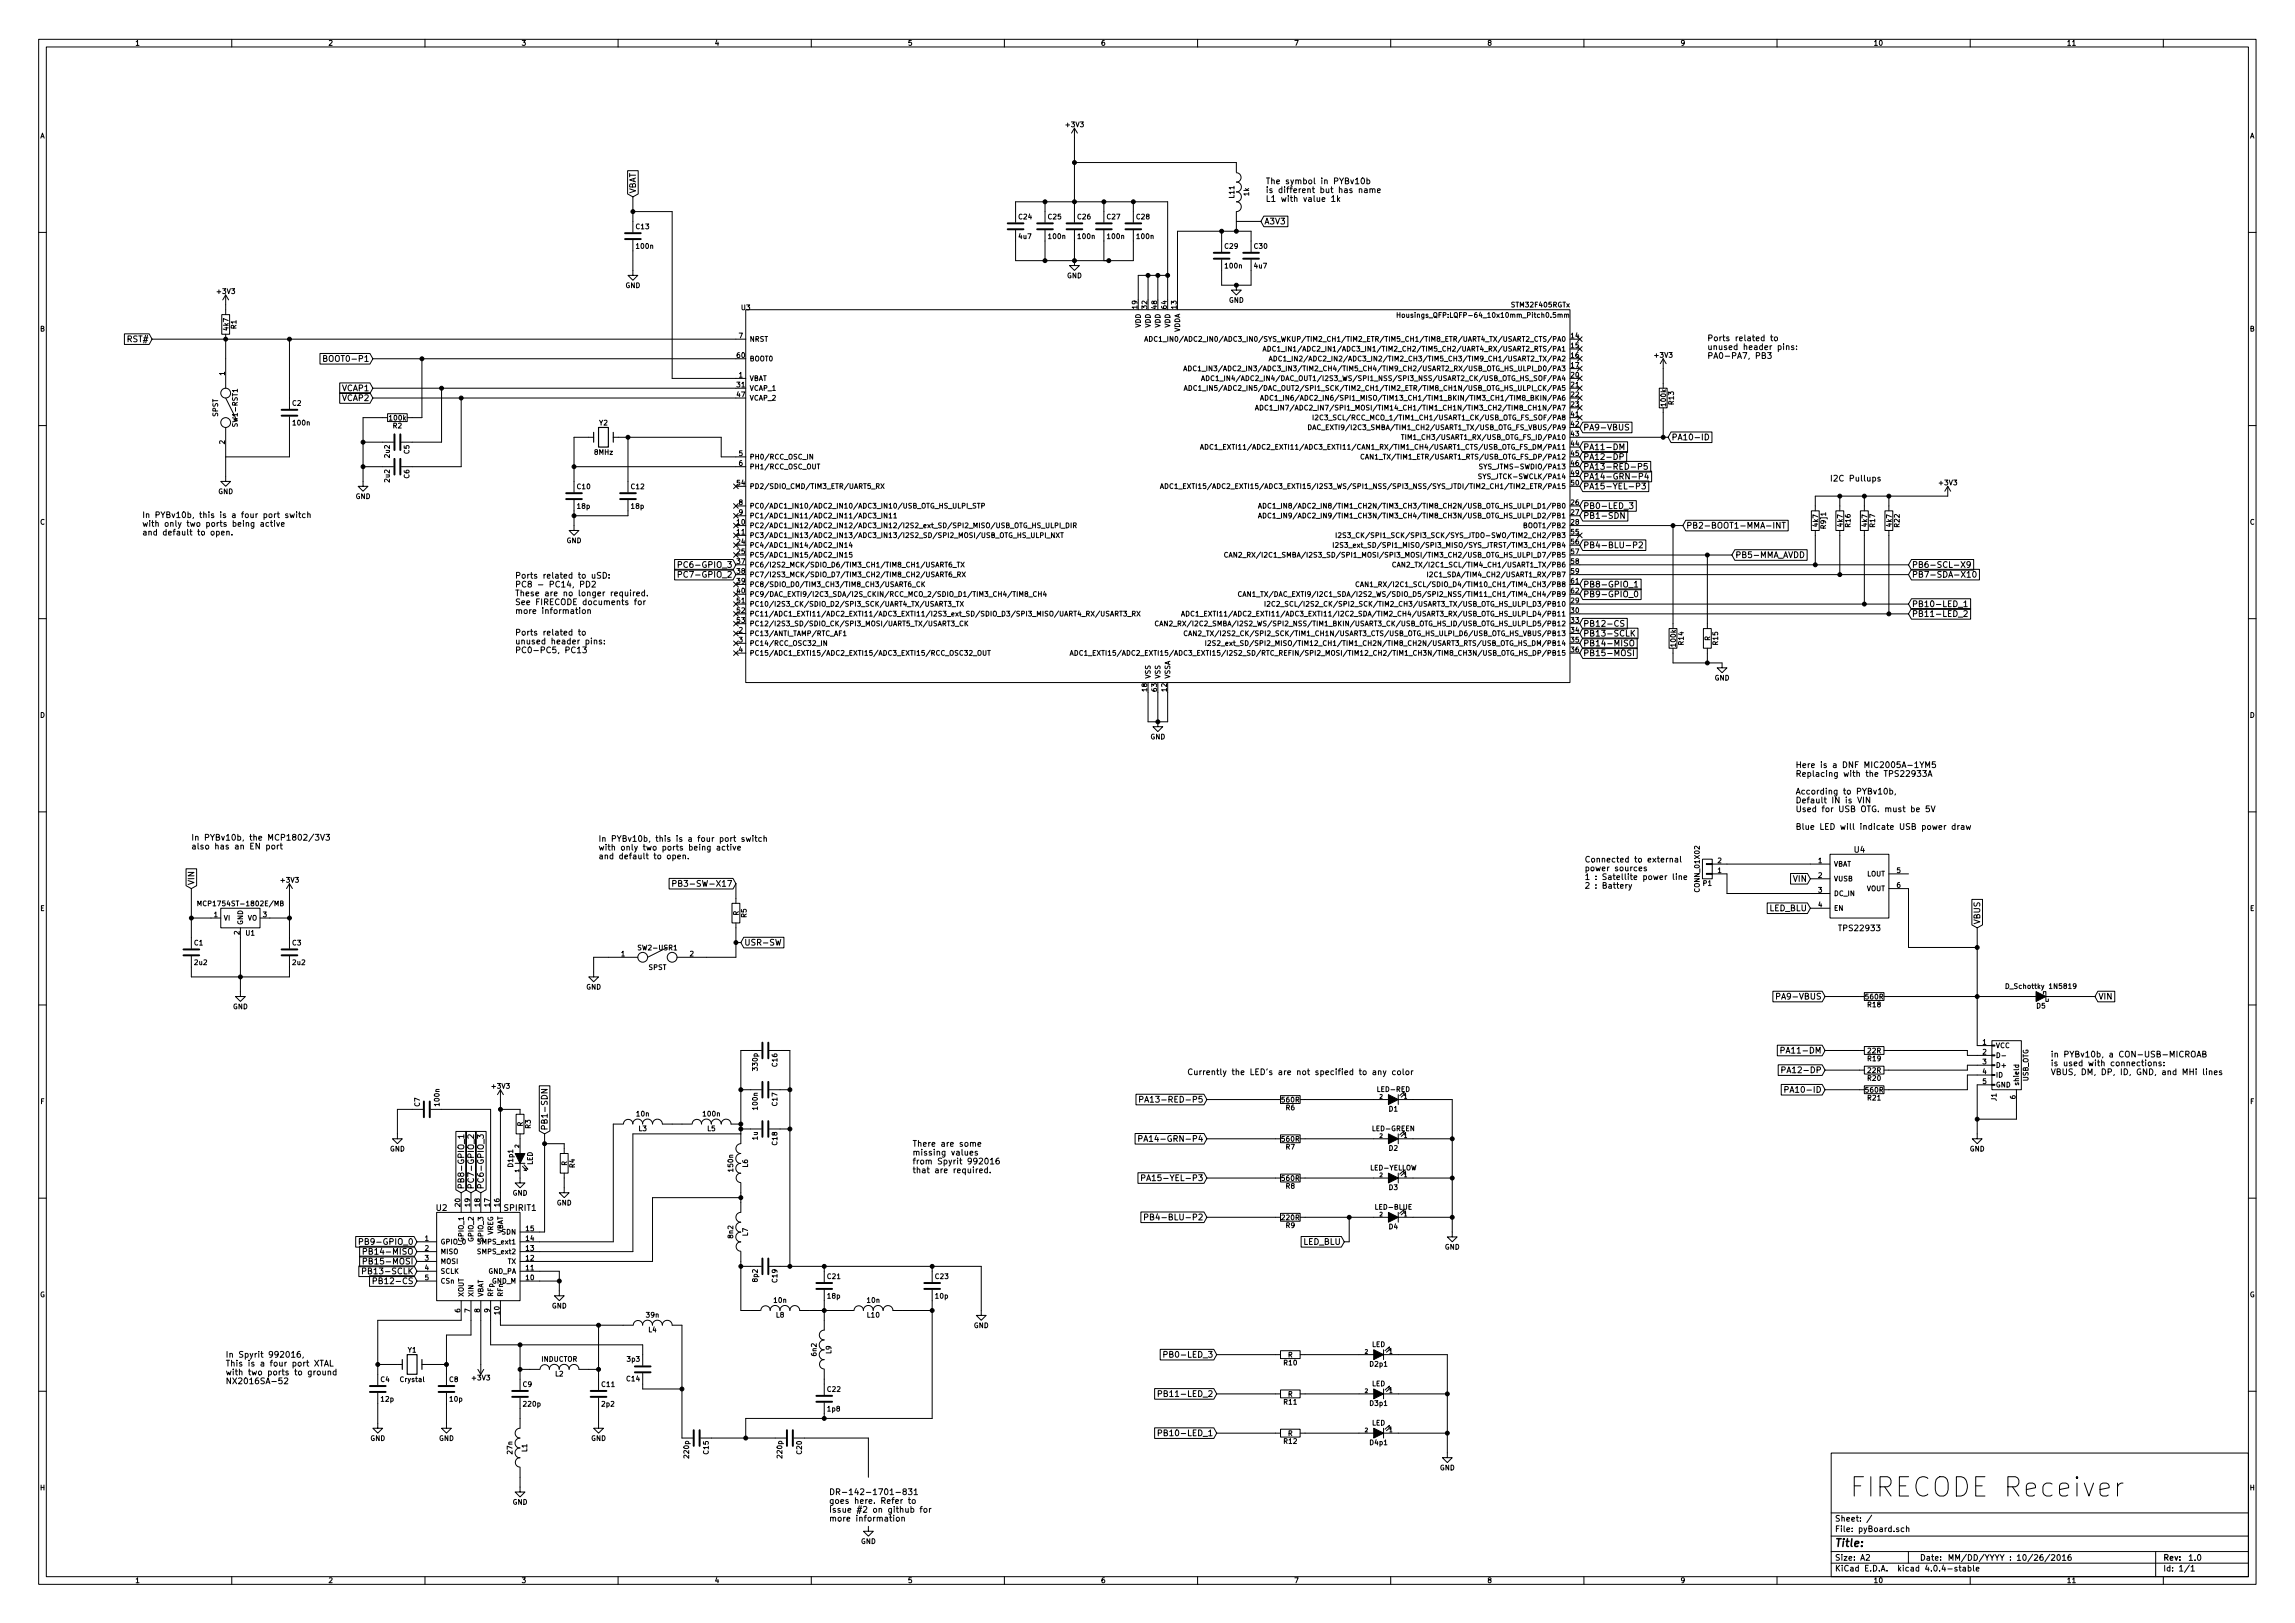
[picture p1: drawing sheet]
<svg xmlns="http://www.w3.org/2000/svg" width="594mm" height="420mm" viewBox="0 0 594 420" stroke-linecap="round" stroke-linejoin="round" font-family="sans-serif">
<defs><g id="words">
<text font-size="7" x="478.8" y="387.5">FIRECODE Receiver</text>
<text font-size="2.8" x="475" y="400.4">Title:</text>
<g font-size="2.1">
<text x="327.7" y="47.7">The symbol in PYBv10b</text>
<text x="164.6" y="50.1" transform="rotate(-90 164.6 50.1)">VBAT</text>
<text x="327.7" y="50">is different but has name</text>
<text x="327.7" y="52.2">L1 with value 1k</text>
<text x="327.3" y="58.1">A3V3</text>
<text x="33" y="88.6">RST#</text>
<text x="442" y="88.3">Ports related to</text>
<text x="85" y="93.6">BOOT0-P1</text>
<text x="442" y="90.6">unused header pins:</text>
<text x="442" y="92.9">PA0-PA7, PB3</text>
<text x="88.5" y="101.3">VCAP1</text>
<text x="88.5" y="103.8">VCAP2</text>
<text x="409.9" y="111.4">PA9-VBUS</text>
<text x="432.7" y="114">PA10-ID</text>
<text x="409.9" y="116.5">PA11-DM</text>
<text x="409.9" y="119">PA12-DP</text>
<text x="409.9" y="121.6">PA13-RED-P5</text>
<text x="409.9" y="124.1">PA14-GRN-P4</text>
<text x="473.7" y="124.6">I2C Pullups</text>
<text x="409.9" y="126.7">PA15-YEL-P3</text>
<text x="409.9" y="131.7">PB0-LED_3</text>
<text x="36.8" y="134.1">In PYBv10b, this is a four port switch</text>
<text x="36.8" y="136.3">with only two ports being active</text>
<text x="409.9" y="134.3">PB1-SDN</text>
<text x="436.5" y="136.8">PB2-BOOT1-MMA-INT</text>
<text x="36.8" y="138.6">and default to open.</text>
<text x="409.9" y="141.9">PB4-BLU-P2</text>
<text x="133.3" y="149.8">Ports related to uSD:</text>
<text x="177.1" y="147">PC6-GPIO_3</text>
<text x="177.1" y="149.5">PC7-GPIO_2</text>
<text x="449.2" y="144.4">PB5-MMA_AVDD</text>
<text x="494.9" y="147">PB6-SCL-X9</text>
<text x="494.9" y="149.5">PB7-SDA-X10</text>
<text x="133.3" y="152.1">PC8 - PC14, PD2</text>
<text x="133.3" y="154.3">These are no longer required.</text>
<text x="409.9" y="152.1">PB8-GPIO_1</text>
<text x="409.9" y="154.6">PB9-GPIO_0</text>
<text x="133.3" y="156.6">See FIRECODE documents for</text>
<text x="133.3" y="158.9">more information</text>
<text x="494.9" y="157.1">PB10-LED_1</text>
<text x="494.9" y="159.7">PB11-LED_2</text>
<text x="133.3" y="164.5">Ports related to</text>
<text x="133.3" y="166.8">unused header pins:</text>
<text x="409.9" y="162.2">PB12-CS</text>
<text x="409.9" y="164.8">PB13-SCLK</text>
<text x="409.9" y="167.3">PB14-MISO</text>
<text x="133.3" y="169.1">PC0-PC5, PC13</text>
<text x="409.9" y="169.8">PB15-MOSI</text>
<text x="464.8" y="198.8">Here is a DNF MIC2005A-1YM5</text>
<text x="464.8" y="201.1">Replacing with the TPS22933A</text>
<text x="464.8" y="205.7">According to PYBv10b,</text>
<text x="464.8" y="207.9">Default IN is VIN</text>
<text x="464.8" y="210.2">Used for USB OTG. must be 5V</text>
<text x="464.8" y="214.8">Blue LED will indicate USB power draw</text>
<text x="49.5" y="217.6">In PYBv10b, the MCP1802/3V3</text>
<text x="49.5" y="219.9">also has an EN port</text>
<text x="154.9" y="217.9">In PYBv10b, this is a four port switch</text>
<text x="154.9" y="220.2">with only two ports being active</text>
<text x="480" y="220.7">U4</text>
<text x="154.9" y="222.4">and default to open.</text>
<text x="410.2" y="223.3">Connected to external</text>
<text x="410.2" y="225.5">power sources</text>
<text x="410.2" y="227.8">1 : Satellite power line</text>
<text x="50.3" y="229.1" transform="rotate(-90 50.3 229.1)">VIN</text>
<text x="176.9" y="229.5">PB3-SW-X17</text>
<text x="410.2" y="230">2 : Battery</text>
<text x="464.2" y="228.3">VIN</text>
<text x="457.9" y="235.9">LED_BLU</text>
<text x="512.6" y="239.3" transform="rotate(-90 512.6 239.3)">VBUS</text>
<text x="192.7" y="244.8">USR-SW</text>
<text x="476.4" y="241">TPS22933</text>
<text x="460.8" y="258.7">PA9-VBUS</text>
<text x="543.2" y="258.7">VIN</text>
<text x="462.2" y="272.7">PA11-DM</text>
<text x="530.9" y="273.7">in PYBv10b, a CON-USB-MICROAB</text>
<text x="307.3" y="278.3">Currently the LED's are not specified to any color</text>
<text x="462.6" y="277.8">PA12-DP</text>
<text x="530.9" y="276">is used with connections:</text>
<text x="530.9" y="278.3">VBUS, DM, DP, ID, GND, and MHi lines</text>
<text x="297.7" y="285.4">PA13-RED-P5</text>
<text x="463.4" y="282.9">PA10-ID</text>
<text x="141.7" y="292.6" transform="rotate(-90 141.7 292.6)">PB1-SDN</text>
<text x="236.2" y="296.8">There are some</text>
<text x="236.2" y="299.1">missing values</text>
<text x="297.5" y="295.6">PA14-GRN-P4</text>
<text x="236.2" y="301.4">from Spyrit 992016</text>
<text x="236.2" y="303.7">that are required.</text>
<text x="298.1" y="305.7">PA15-YEL-P3</text>
<text x="120.1" y="307.9" transform="rotate(-90 120.1 307.9)">PB8-GPIO_1</text>
<text x="122.7" y="307.9" transform="rotate(-90 122.7 307.9)">PC7-GPIO_2</text>
<text x="125.2" y="307.9" transform="rotate(-90 125.2 307.9)">PC6-GPIO_3</text>
<text x="113" y="313.5">U2</text>
<text x="130.6" y="313.5">SPIRIT1</text>
<text x="299" y="315.9">PB4-BLU-P2</text>
<text x="94.5" y="322.2">PB9-GPIO_0</text>
<text x="337.3" y="322.2">LED_BLU</text>
<text x="95.2" y="329.9">PB13-SCLK</text>
<text x="95.6" y="327.3">PB15-MOSI</text>
<text x="95.6" y="324.8">PB14-MISO</text>
<text x="98.1" y="332.4">PB12-CS</text>
<text x="58.4" y="351.5">In Spyrit 992016,</text>
<text x="58.4" y="353.7">This is a four port XTAL</text>
<text x="302.6" y="351.5">PB0-LED_3</text>
<text x="58.4" y="356">with two ports to ground</text>
<text x="58.4" y="358.3">NX2016SA-52</text>
<text x="301.4" y="361.6">PB11-LED_2</text>
<text x="301.4" y="371.8">PB10-LED_1</text>
<text x="214.6" y="387">DR-142-1701-831</text>
<text x="214.6" y="389.3">goes here. Refer to</text>
<text x="214.6" y="391.6">Issue #2 on github for</text>
<text x="214.6" y="393.9">more information</text>
<text x="475" y="393.9">Sheet: /</text>
<text x="475" y="396.6">File: pyBoard.sch</text>
<text x="475" y="406.8">KiCad E.D.A. kicad 4.0.4-stable</text>
<text x="475" y="404">Size: A2</text>
<text x="497" y="404">Date:</text>
<text x="504.2" y="404">MM/DD/YYYY : 10/26/2016</text>
<text x="560" y="404">Rev:</text>
<text x="560" y="406.8">Id: 1/1</text>
<text x="566.4" y="404">1.0</text>
</g>
<g font-size="1.8">
<text x="35" y="11.8">1</text>
<text x="85" y="11.8">2</text>
<text x="135" y="11.8">3</text>
<text x="185" y="11.8">4</text>
<text x="235" y="11.8">5</text>
<text x="285" y="11.8">6</text>
<text x="335" y="11.8">7</text>
<text x="385" y="11.8">8</text>
<text x="435" y="11.8">9</text>
<text x="485" y="11.8">10</text>
<text x="535" y="11.8">11</text>
<text x="10.4" y="35.8">A</text>
<text x="276" y="32.9">+3V3</text>
<text x="582.4" y="35.8">A</text>
<text x="319.5" y="51.2" transform="rotate(-90 319.5 51.2)">L11</text>
<text x="323.3" y="50.7" transform="rotate(-90 323.3 50.7)">1k</text>
<text x="164.7" y="59.3">C13</text>
<text x="263.8" y="56.8">C24</text>
<text x="271.4" y="56.8">C25</text>
<text x="279" y="56.8">C26</text>
<text x="286.6" y="56.8">C27</text>
<text x="294.2" y="56.8">C28</text>
<text x="164.8" y="64.4">100n</text>
<text x="263.8" y="61.8">4u7</text>
<text x="271.5" y="61.8">100n</text>
<text x="279.1" y="61.8">100n</text>
<text x="286.8" y="61.8">100n</text>
<text x="294.4" y="61.8">100n</text>
<text x="317.1" y="64.4">C29</text>
<text x="324.7" y="64.4">C30</text>
<text x="317.2" y="69.5">100n</text>
<text x="324.7" y="69.5">4u7</text>
<text x="56.3" y="76.1">+3V3</text>
<text x="161.9" y="74.5">GND</text>
<text x="276.2" y="72">GND</text>
<text x="191.9" y="80.3">U3</text>
<text x="294.4" y="79.9" transform="rotate(-90 294.4 79.9)">19</text>
<text x="296.9" y="79.9" transform="rotate(-90 296.9 79.9)">32</text>
<text x="299.5" y="79.9" transform="rotate(-90 299.5 79.9)">48</text>
<text x="302" y="79.9" transform="rotate(-90 302 79.9)">64</text>
<text x="304.5" y="79.9" transform="rotate(-90 304.5 79.9)">13</text>
<text x="318.1" y="78.4">GND</text>
<text x="363.6" y="82.2">Housings_QFP:LQFP-64_10x10mm_Pitch0.5mm</text>
<text x="391.5" y="79.5">STM32F405RGTx</text>
<text x="10.4" y="85.8">B</text>
<text x="59.1" y="85.5" transform="rotate(-90 59.1 85.5)">4k7</text>
<text x="61.2" y="85.1" transform="rotate(-90 61.2 85.1)">R1</text>
<text x="191.3" y="87.5">7</text>
<text x="194.1" y="88.4">NRST</text>
<text x="295.3" y="84.9" transform="rotate(-90 295.3 84.9)">VDD</text>
<text x="297.8" y="84.9" transform="rotate(-90 297.8 84.9)">VDD</text>
<text x="300.4" y="84.9" transform="rotate(-90 300.4 84.9)">VDD</text>
<text x="302.9" y="84.9" transform="rotate(-90 302.9 84.9)">VDD</text>
<text x="305.4" y="86.2" transform="rotate(-90 305.4 86.2)">VDDA</text>
<text x="306.5" y="88.4">ADC1_IN0/ADC2_IN0/ADC3_IN0/SYS_WKUP/TIM2_CH1/TIM2_ETR/TIM5_CH1/TIM8_ETR/UART4_TX/USART2_CTS/PA0</text>
<text x="406.7" y="87.5">14</text>
<text x="582.4" y="85.8">B</text>
<text x="190.8" y="92.6">60</text>
<text x="194.1" y="93.5">BOOT0</text>
<text x="334.8" y="91">ADC1_IN1/ADC2_IN1/ADC3_IN1/TIM2_CH2/TIM5_CH2/UART4_RX/USART2_RTS/PA1</text>
<text x="336.9" y="93.5">ADC1_IN2/ADC2_IN2/ADC3_IN2/TIM2_CH3/TIM5_CH3/TIM9_CH1/USART2_TX/PA2</text>
<text x="406.7" y="90.1">15</text>
<text x="406.7" y="92.6">16</text>
<text x="406.7" y="95.2">17</text>
<text x="428.4" y="92.6">+3V3</text>
<text x="58.2" y="97.2" transform="rotate(-90 58.2 97.2)">1</text>
<text x="190.8" y="100.2">31</text>
<text x="191.3" y="97.7">1</text>
<text x="194.1" y="98.6">VBAT</text>
<text x="194.1" y="101.1">VCAP_1</text>
<text x="315.4" y="101.1">ADC1_IN5/ADC2_IN5/DAC_OUT2/SPI1_SCK/TIM2_CH1/TIM2_ETR/TIM8_CH1N/USB_OTG_HS_ULPI_CK/PA5</text>
<text x="316" y="96.1">ADC1_IN3/ADC2_IN3/ADC3_IN3/TIM2_CH4/TIM5_CH4/TIM9_CH2/USART2_RX/USB_OTG_HS_ULPI_D0/PA3</text>
<text x="319.8" y="98.6">ADC1_IN4/ADC2_IN4/DAC_OUT1/I2S3_WS/SPI1_NSS/SPI3_NSS/USART2_CK/USB_OTG_HS_SOF/PA4</text>
<text x="406.7" y="97.7">20</text>
<text x="406.7" y="100.2">21</text>
<text x="56.4" y="107.9" transform="rotate(-90 56.4 107.9)">SPST</text>
<text x="75.7" y="105">C2</text>
<text x="190.8" y="102.8">47</text>
<text x="194.1" y="103.7">VCAP_2</text>
<text x="334.3" y="106.2">ADC1_IN7/ADC2_IN7/SPI1_MOSI/TIM14_CH1/TIM1_CH1N/TIM3_CH2/TIM8_CH1N/PA7</text>
<text x="335.3" y="103.7">ADC1_IN6/ADC2_IN6/SPI1_MISO/TIM13_CH1/TIM1_BKIN/TIM3_CH1/TIM8_BKIN/PA6</text>
<text x="406.7" y="107.9">41</text>
<text x="406.7" y="102.8">22</text>
<text x="406.7" y="105.3">23</text>
<text x="431.2" y="105" transform="rotate(-90 431.2 105)">100k</text>
<text x="433.3" y="104.7" transform="rotate(-90 433.3 104.7)">R13</text>
<text x="61.5" y="110" transform="rotate(-90 61.5 110)">SW1-RST1</text>
<text x="75.9" y="110.1">100n</text>
<text x="100.9" y="108.8">100k</text>
<text x="101.8" y="110.9">R2</text>
<text x="155.1" y="110.1">Y2</text>
<text x="343.3" y="111.3">DAC_EXTI9/I2C3_SMBA/TIM1_CH2/USART1_TX/USB_OTG_FS_VBUS/PA9</text>
<text x="344.8" y="108.8">I2C3_SCL/RCC_MCO_1/TIM1_CH1/USART1_CK/USB_OTG_FS_SOF/PA8</text>
<text x="365.9" y="113.8">TIM1_CH3/USART1_RX/USB_OTG_FS_ID/PA10</text>
<text x="406.7" y="110.4">42</text>
<text x="406.7" y="112.9">43</text>
<text x="58.2" y="115" transform="rotate(-90 58.2 115)">2</text>
<text x="100.9" y="118.4" transform="rotate(-90 100.9 118.4)">2u2</text>
<text x="105.9" y="117.5" transform="rotate(-90 105.9 117.5)">C5</text>
<text x="153.9" y="117.7">8MHz</text>
<text x="191.3" y="118">5</text>
<text x="194.1" y="118.9">PH0/RCC_OSC_IN</text>
<text x="318.5" y="116.4">ADC1_EXTI11/ADC2_EXTI11/ADC3_EXTI11/CAN1_RX/TIM1_CH4/USART1_CTS/USB_OTG_FS_DM/PA11</text>
<text x="355.5" y="118.9">CAN1_TX/TIM1_ETR/USART1_RTS/USB_OTG_FS_DP/PA12</text>
<text x="406.7" y="115.5">44</text>
<text x="406.7" y="118">45</text>
<text x="100.9" y="124.8" transform="rotate(-90 100.9 124.8)">2u2</text>
<text x="105.9" y="123.8" transform="rotate(-90 105.9 123.8)">C6</text>
<text x="190.8" y="125.6">54</text>
<text x="191.3" y="120.6">6</text>
<text x="194.1" y="121.5">PH1/RCC_OSC_OUT</text>
<text x="384.3" y="124">SYS_JTCK-SWCLK/PA14</text>
<text x="384.6" y="121.5">SYS_JTMS-SWDIO/PA13</text>
<text x="406.7" y="125.6">50</text>
<text x="406.7" y="120.6">46</text>
<text x="406.7" y="123.1">49</text>
<text x="502.1" y="125.6">+3V3</text>
<text x="56.5" y="127.9">GND</text>
<text x="92" y="129.2">GND</text>
<text x="149.5" y="126.6">C10</text>
<text x="149.5" y="131.7">18p</text>
<text x="163.4" y="126.6">C12</text>
<text x="163.4" y="131.7">18p</text>
<text x="191.3" y="130.7">8</text>
<text x="194.1" y="131.6">PC0/ADC1_IN10/ADC2_IN10/ADC3_IN10/USB_OTG_HS_ULPI_STP</text>
<text x="194.1" y="126.5">PD2/SDIO_CMD/TIM3_ETR/UART5_RX</text>
<text x="311.6" y="126.5">ADC1_EXTI15/ADC2_EXTI15/ADC3_EXTI15/I2S3_WS/SPI1_NSS/SPI3_NSS/SYS_JTDI/TIM2_CH1/TIM2_ETR/PA15</text>
<text x="333.5" y="131.6">ADC1_IN8/ADC2_IN8/TIM1_CH2N/TIM3_CH3/TIM8_CH2N/USB_OTG_HS_ULPI_D1/PB0</text>
<text x="406.7" y="130.7">26</text>
<text x="10.4" y="135.8">C</text>
<text x="190.8" y="135.8">10</text>
<text x="191.3" y="133.3">9</text>
<text x="194.1" y="134.2">PC1/ADC1_IN11/ADC2_IN11/ADC3_IN11</text>
<text x="194.1" y="136.7">PC2/ADC1_IN12/ADC2_IN12/ADC3_IN12/I2S2_ext_SD/SPI2_MISO/USB_OTG_HS_ULPI_DIR</text>
<text x="333.5" y="134.2">ADC1_IN9/ADC2_IN9/TIM1_CH3N/TIM3_CH4/TIM8_CH3N/USB_OTG_HS_ULPI_D2/PB1</text>
<text x="395.4" y="136.7">BOOT1/PB2</text>
<text x="406.7" y="133.3">27</text>
<text x="406.7" y="135.8">28</text>
<text x="470.6" y="136.3" transform="rotate(-90 470.6 136.3)">4k7</text>
<text x="472.6" y="136.7" transform="rotate(-90 472.6 136.7)">R9]1</text>
<text x="477" y="136.3" transform="rotate(-90 477 136.3)">4k7</text>
<text x="479" y="136.4" transform="rotate(-90 479 136.4)">R16</text>
<text x="483.3" y="136.3" transform="rotate(-90 483.3 136.3)">4k7</text>
<text x="485.3" y="136.4" transform="rotate(-90 485.3 136.4)">R17</text>
<text x="489.7" y="136.3" transform="rotate(-90 489.7 136.3)">4k7</text>
<text x="491.7" y="136.4" transform="rotate(-90 491.7 136.4)">R22</text>
<text x="582.4" y="135.8">C</text>
<text x="146.6" y="140.6">GND</text>
<text x="190.8" y="138.3">11</text>
<text x="190.8" y="140.9">24</text>
<text x="190.8" y="143.4">25</text>
<text x="194.1" y="139.2">PC3/ADC1_IN13/ADC2_IN13/ADC3_IN13/I2S2_SD/SPI2_MOSI/USB_OTG_HS_ULPI_NXT</text>
<text x="194.1" y="141.8">PC4/ADC1_IN14/ADC2_IN14</text>
<text x="351.5" y="141.8">I2S3_ext_SD/SPI1_MISO/SPI3_MISO/SYS_JTRST/TIM3_CH1/PB4</text>
<text x="352.6" y="139.2">I2S3_CK/SPI1_SCK/SPI3_SCK/SYS_JTDO-SWO/TIM2_CH2/PB3</text>
<text x="406.7" y="138.3">55</text>
<text x="406.7" y="140.9">56</text>
<text x="406.7" y="143.4">57</text>
<text x="190.8" y="146">37</text>
<text x="190.8" y="148.5">38</text>
<text x="194.1" y="144.3">PC5/ADC1_IN15/ADC2_IN15</text>
<text x="194.1" y="146.9">PC6/I2S2_MCK/SDIO_D6/TIM3_CH1/TIM8_CH1/USART6_TX</text>
<text x="194.1" y="149.4">PC7/I2S3_MCK/SDIO_D7/TIM3_CH2/TIM8_CH2/USART6_RX</text>
<text x="325.8" y="144.3">CAN2_RX/I2C1_SMBA/I2S3_SD/SPI1_MOSI/SPI3_MOSI/TIM3_CH2/USB_OTG_HS_ULPI_D7/PB5</text>
<text x="364.8" y="146.9">CAN2_TX/I2C1_SCL/TIM4_CH1/USART1_TX/PB6</text>
<text x="372.9" y="149.4">I2C1_SDA/TIM4_CH2/USART1_RX/PB7</text>
<text x="406.7" y="146">58</text>
<text x="406.7" y="148.5">59</text>
<text x="190.8" y="153.6">40</text>
<text x="190.8" y="151">39</text>
<text x="194.1" y="154.5">PC9/DAC_EXTI9/I2C3_SDA/I2S_CKIN/RCC_MCO_2/SDIO_D1/TIM3_CH4/TIM8_CH4</text>
<text x="194.1" y="151.9">PC8/SDIO_D0/TIM3_CH3/TIM8_CH3/USART6_CK</text>
<text x="330.2" y="154.5">CAN1_TX/DAC_EXTI9/I2C1_SDA/I2S2_WS/SDIO_D5/SPI2_NSS/TIM11_CH1/TIM4_CH4/PB9</text>
<text x="357.3" y="151.9">CAN1_RX/I2C1_SCL/SDIO_D4/TIM10_CH1/TIM4_CH3/PB8</text>
<text x="406.7" y="151">61</text>
<text x="406.7" y="153.6">62</text>
<text x="190.8" y="156.1">51</text>
<text x="190.8" y="158.7">52</text>
<text x="190.8" y="161.2">53</text>
<text x="194.1" y="157">PC10/I2S3_CK/SDIO_D2/SPI3_SCK/UART4_TX/USART3_TX</text>
<text x="194.1" y="159.6">PC11/ADC1_EXTI11/ADC2_EXTI11/ADC3_EXTI11/I2S3_ext_SD/SDIO_D3/SPI3_MISO/UART4_RX/USART3_RX</text>
<text x="314.7" y="159.6">ADC1_EXTI11/ADC2_EXTI11/ADC3_EXTI11/I2C2_SDA/TIM2_CH4/USART3_RX/USB_OTG_HS_ULPI_D4/PB11</text>
<text x="334.9" y="157">I2C2_SCL/I2S2_CK/SPI2_SCK/TIM2_CH3/USART3_TX/USB_OTG_HS_ULPI_D3/PB10</text>
<text x="406.7" y="158.7">30</text>
<text x="406.7" y="161.2">33</text>
<text x="406.7" y="156.1">29</text>
<text x="191.3" y="163.7">2</text>
<text x="191.3" y="166.3">3</text>
<text x="194.1" y="164.6">PC13/ANTI_TAMP/RTC_AF1</text>
<text x="194.1" y="167.2">PC14/RCC_OSC32_IN</text>
<text x="194.1" y="162.1">PC12/I2S3_SD/SDIO_CK/SPI3_MOSI/UART5_TX/USART3_CK</text>
<text x="308" y="162.1">CAN2_RX/I2C2_SMBA/I2S2_WS/SPI2_NSS/TIM1_BKIN/USART3_CK/USB_OTG_HS_ID/USB_OTG_HS_ULPI_D5/PB12</text>
<text x="314.2" y="164.6">CAN2_TX/I2S2_CK/SPI2_SCK/TIM1_CH1N/USART3_CTS/USB_OTG_HS_ULPI_D6/USB_OTG_HS_VBUS/PB13</text>
<text x="321.1" y="167.2">I2S2_ext_SD/SPI2_MISO/TIM12_CH1/TIM1_CH2N/TIM8_CH2N/USART3_RTS/USB_OTG_HS_DM/PB14</text>
<text x="406.7" y="163.7">34</text>
<text x="406.7" y="166.3">35</text>
<text x="433.8" y="167.2" transform="rotate(-90 433.8 167.2)">100k</text>
<text x="435.8" y="166.9" transform="rotate(-90 435.8 166.9)">R14</text>
<text x="442.7" y="165.9" transform="rotate(-90 442.7 165.9)">R</text>
<text x="444.7" y="166.9" transform="rotate(-90 444.7 166.9)">R15</text>
<text x="191.3" y="168.8">4</text>
<text x="194.1" y="169.7">PC15/ADC1_EXTI15/ADC2_EXTI15/ADC3_EXTI15/RCC_OSC32_OUT</text>
<text x="290" y="169.7">ADC1_EXTI15/ADC2_EXTI15/ADC3_EXTI15/I2S2_SD/RTC_REFIN/SPI2_MOSI/TIM12_CH2/TIM1_CH3N/TIM8_CH3N/USB_OTG_HS_DP/PB15</text>
<text x="406.7" y="168.8">36</text>
<text x="296.9" y="178.9" transform="rotate(-90 296.9 178.9)">18</text>
<text x="297.8" y="175.7" transform="rotate(-90 297.8 175.7)">VSS</text>
<text x="299.5" y="178.9" transform="rotate(-90 299.5 178.9)">63</text>
<text x="300.4" y="175.7" transform="rotate(-90 300.4 175.7)">VSS</text>
<text x="302" y="178.9" transform="rotate(-90 302 178.9)">12</text>
<text x="302.9" y="175.7" transform="rotate(-90 302.9 175.7)">VSSA</text>
<text x="443.8" y="176.1">GND</text>
<text x="10.4" y="185.8">D</text>
<text x="582.4" y="185.8">D</text>
<text x="297.8" y="191.4">GND</text>
<text x="444.7" y="226">1</text>
<text x="444.7" y="223.4">2</text>
<text x="470.7" y="223.4">1</text>
<text x="470.7" y="227.2">2</text>
<text x="474.7" y="224.3">VBAT</text>
<text x="483.1" y="226.9">LOUT</text>
<text x="491" y="226">5</text>
<text x="72.8" y="228.5">+3V3</text>
<text x="440" y="230.6" transform="rotate(-90 440 230.6)">CONN_01X02</text>
<text x="440.9" y="229.3">P1</text>
<text x="470.7" y="231.1">3</text>
<text x="474.7" y="228.1">VUSB</text>
<text x="474.7" y="231.9">DC_IN</text>
<text x="483" y="230.7">VOUT</text>
<text x="491" y="229.8">6</text>
<text x="10.4" y="235.8">E</text>
<text x="52.7" y="234.6">MCP1754ST-1802E/MB</text>
<text x="55.4" y="237.4">1</text>
<text x="57.9" y="238.3">VI</text>
<text x="62.9" y="239.4" transform="rotate(-90 62.9 239.4)">GND</text>
<text x="64" y="238.3">VO</text>
<text x="68.1" y="237.4">3</text>
<text x="191.2" y="237" transform="rotate(-90 191.2 237)">R</text>
<text x="193.2" y="237.5" transform="rotate(-90 193.2 237.5)">R5</text>
<text x="470.7" y="234.9">4</text>
<text x="474.7" y="235.8">EN</text>
<text x="582.4" y="235.8">E</text>
<text x="50.3" y="244.7">C1</text>
<text x="62" y="242" transform="rotate(-90 62 242)">2</text>
<text x="63.7" y="242.2">U1</text>
<text x="75.7" y="244.7">C3</text>
<text x="165.6" y="246">SW2-USR1</text>
<text x="50.4" y="249.8">2u2</text>
<text x="75.8" y="249.8">2u2</text>
<text x="160.8" y="247.6">1</text>
<text x="167.9" y="251.1">SPST</text>
<text x="178.6" y="247.6">2</text>
<text x="151.7" y="256.2">GND</text>
<text x="520.1" y="256">D_Schottky 1N5819</text>
<text x="60.3" y="261.2">GND</text>
<text x="483" y="258.7">560R</text>
<text x="483.5" y="260.7">R18</text>
<text x="527.2" y="261.1">D5</text>
<text x="483.5" y="274.7">R19</text>
<text x="483.5" y="272.7">22R</text>
<text x="513.2" y="270.4">1</text>
<text x="513.2" y="273">2</text>
<text x="513.2" y="275.5">3</text>
<text x="516.6" y="271.3">VCC</text>
<text x="127.5" y="281.8">+3V3</text>
<text x="196.1" y="277" transform="rotate(-90 196.1 277)">330p</text>
<text x="201.2" y="276.1" transform="rotate(-90 201.2 276.1)">C16</text>
<text x="483.5" y="279.8">R20</text>
<text x="483.5" y="277.7">22R</text>
<text x="513.2" y="278">4</text>
<text x="513.2" y="280.6">5</text>
<text x="516.6" y="276.4">D+</text>
<text x="516.6" y="278.9">ID</text>
<text x="516.6" y="281.5">GND</text>
<text x="522.6" y="281.1" transform="rotate(-90 522.6 281.1)">shield</text>
<text x="525" y="280" transform="rotate(-90 525 280)">USB_OTG</text>
<text x="10.5" y="285.8">F</text>
<text x="108.7" y="286.4" transform="rotate(-90 108.7 286.4)">C7</text>
<text x="113.7" y="286.1" transform="rotate(-90 113.7 286.1)">100n</text>
<text x="196.1" y="287.1" transform="rotate(-90 196.1 287.1)">100n</text>
<text x="201.2" y="286.2" transform="rotate(-90 201.2 286.2)">C17</text>
<text x="331.9" y="285.4">560R</text>
<text x="332.9" y="287.4">R6</text>
<text x="356.8" y="282.6">LED-RED</text>
<text x="359.6" y="287.7">D1</text>
<text x="483" y="282.8">560R</text>
<text x="483.5" y="284.9">R21</text>
<text x="516.8" y="285" transform="rotate(-90 516.8 285)">J1</text>
<text x="521.7" y="284.5" transform="rotate(-90 521.7 284.5)">6</text>
<text x="582.5" y="285.8">F</text>
<text x="135.3" y="291.6" transform="rotate(-90 135.3 291.6)">R</text>
<text x="137.4" y="292.1" transform="rotate(-90 137.4 292.1)">R3</text>
<text x="164.8" y="289">10n</text>
<text x="165.4" y="292.8">L3</text>
<text x="182.1" y="289">100n</text>
<text x="183.1" y="292.8">L5</text>
<text x="355.4" y="292.8">LED-GREEN</text>
<text x="100.9" y="298.1">GND</text>
<text x="196.1" y="295.1" transform="rotate(-90 196.1 295.1)">1u</text>
<text x="201.2" y="296.4" transform="rotate(-90 201.2 296.4)">C18</text>
<text x="331.9" y="295.5">560R</text>
<text x="332.9" y="297.6">R7</text>
<text x="359.6" y="297.9">D2</text>
<text x="509.9" y="298.1">GND</text>
<text x="132.8" y="302" transform="rotate(-90 132.8 302)">D1p1</text>
<text x="137.9" y="301.6" transform="rotate(-90 137.9 301.6)">LED</text>
<text x="146.8" y="301.8" transform="rotate(-90 146.8 301.8)">R</text>
<text x="148.8" y="302.3" transform="rotate(-90 148.8 302.3)">R4</text>
<text x="189.8" y="303.2" transform="rotate(-90 189.8 303.2)">150n</text>
<text x="193.6" y="302.2" transform="rotate(-90 193.6 302.2)">L6</text>
<text x="331.9" y="305.7">560R</text>
<text x="354.8" y="303">LED-YELLOW</text>
<text x="132.7" y="309.5">GND</text>
<text x="332.9" y="307.7">R8</text>
<text x="359.6" y="308">D3</text>
<text x="119.1" y="312.3" transform="rotate(-90 119.1 312.3)">20</text>
<text x="121.7" y="312.3" transform="rotate(-90 121.7 312.3)">19</text>
<text x="124.2" y="312.3" transform="rotate(-90 124.2 312.3)">18</text>
<text x="126.7" y="312.3" transform="rotate(-90 126.7 312.3)">17</text>
<text x="129.3" y="312.3" transform="rotate(-90 129.3 312.3)">16</text>
<text x="144.1" y="312">GND</text>
<text x="331.9" y="315.8">220R</text>
<text x="332.9" y="317.9">R9</text>
<text x="356.2" y="313.1">LED-BLUE</text>
<text x="110" y="321.2">1</text>
<text x="110" y="323.8">2</text>
<text x="114" y="322.1">GPIO_0</text>
<text x="120" y="321.3" transform="rotate(-90 120 321.3)">GPIO_1</text>
<text x="122.6" y="321.3" transform="rotate(-90 122.6 321.3)">GPIO_2</text>
<text x="124.1" y="322.1">SMPS_ext1</text>
<text x="125.1" y="321.3" transform="rotate(-90 125.1 321.3)">GPIO_3</text>
<text x="127.6" y="319.9" transform="rotate(-90 127.6 319.9)">VREG</text>
<text x="129.9" y="319.6">SDN</text>
<text x="130.2" y="319.7" transform="rotate(-90 130.2 319.7)">VBAT</text>
<text x="136.2" y="323.8">13</text>
<text x="136.2" y="321.2">14</text>
<text x="136.2" y="318.7">15</text>
<text x="189.8" y="320.5" transform="rotate(-90 189.8 320.5)">8n2</text>
<text x="193.6" y="320" transform="rotate(-90 193.6 320)">L7</text>
<text x="359.6" y="318.2">D4</text>
<text x="374" y="323.5">GND</text>
<text x="110" y="326.3">3</text>
<text x="110" y="328.8">4</text>
<text x="114" y="324.7">MISO</text>
<text x="114" y="327.2">MOSI</text>
<text x="114" y="329.7">SCLK</text>
<text x="124.1" y="324.7">SMPS_ext2</text>
<text x="126.2" y="329.7">GND_PA</text>
<text x="131.3" y="327.2">TX</text>
<text x="136.2" y="328.8">11</text>
<text x="136.2" y="326.3">12</text>
<text x="10.3" y="335.8">G</text>
<text x="110" y="331.4">5</text>
<text x="114" y="332.3">CSn</text>
<text x="120" y="335.7" transform="rotate(-90 120 335.7)">XOUT</text>
<text x="122.6" y="335.7" transform="rotate(-90 122.6 335.7)">XIN</text>
<text x="125.1" y="335.7" transform="rotate(-90 125.1 335.7)">VBAT</text>
<text x="127.2" y="332.3">GND_M</text>
<text x="127.6" y="335.7" transform="rotate(-90 127.6 335.7)">RFp</text>
<text x="130.2" y="335.7" transform="rotate(-90 130.2 335.7)">RFn</text>
<text x="136.2" y="331.4">10</text>
<text x="196.1" y="331.8" transform="rotate(-90 196.1 331.8)">8p2</text>
<text x="201.2" y="331.9" transform="rotate(-90 201.2 331.9)">C19</text>
<text x="214.2" y="331.1">C21</text>
<text x="242.2" y="331.1">C23</text>
<text x="582.3" y="335.8">G</text>
<text x="119.1" y="339.7" transform="rotate(-90 119.1 339.7)">6</text>
<text x="121.7" y="339.7" transform="rotate(-90 121.7 339.7)">7</text>
<text x="124.2" y="339.7" transform="rotate(-90 124.2 339.7)">8</text>
<text x="126.7" y="339.7" transform="rotate(-90 126.7 339.7)">9</text>
<text x="129.3" y="340.2" transform="rotate(-90 129.3 340.2)">10</text>
<text x="142.8" y="338.7">GND</text>
<text x="167.4" y="341.1">39n</text>
<text x="200.4" y="337.3">10n</text>
<text x="200.9" y="341.1">L8</text>
<text x="214.2" y="336.2">18p</text>
<text x="224.5" y="337.3">10n</text>
<text x="224.5" y="341.1">L10</text>
<text x="242.2" y="336.2">10p</text>
<text x="167.9" y="344.9">L4</text>
<text x="252" y="343.8">GND</text>
<text x="105.6" y="350.1">Y1</text>
<text x="140.1" y="352.5">INDUCTOR</text>
<text x="162.4" y="352.5">3p3</text>
<text x="211.4" y="350.9" transform="rotate(-90 211.4 350.9)">6n2</text>
<text x="215.2" y="350.4" transform="rotate(-90 215.2 350.4)">L9</text>
<text x="332.4" y="353.4">R10</text>
<text x="333.4" y="351.4">R</text>
<text x="354.7" y="353.8">D2p1</text>
<text x="355.1" y="348.7">LED</text>
<text x="98.6" y="357.8">C4</text>
<text x="103.7" y="357.8">Crystal</text>
<text x="116.3" y="357.8">C8</text>
<text x="122.4" y="357.3">+3V3</text>
<text x="135.4" y="359">C9</text>
<text x="143.8" y="356.3">L2</text>
<text x="155.8" y="359">C11</text>
<text x="162.3" y="357.6">C14</text>
<text x="355.1" y="358.8">LED</text>
<text x="98.7" y="362.8">12p</text>
<text x="116.5" y="362.8">10p</text>
<text x="135.6" y="364.1">220p</text>
<text x="155.8" y="364.1">2p2</text>
<text x="214.2" y="360.3">C22</text>
<text x="214.2" y="365.4">1p8</text>
<text x="332.4" y="363.6">R11</text>
<text x="333.4" y="361.6">R</text>
<text x="354.7" y="363.9">D3p1</text>
<text x="333.4" y="371.7">R</text>
<text x="355.1" y="369">LED</text>
<text x="95.8" y="373">GND</text>
<text x="113.6" y="373">GND</text>
<text x="132.6" y="376.3" transform="rotate(-90 132.6 376.3)">27n</text>
<text x="136.4" y="375.8" transform="rotate(-90 136.4 375.8)">L1</text>
<text x="153" y="373">GND</text>
<text x="178.3" y="377.3" transform="rotate(-90 178.3 377.3)">220p</text>
<text x="183.4" y="376.4" transform="rotate(-90 183.4 376.4)">C15</text>
<text x="202.5" y="377.3" transform="rotate(-90 202.5 377.3)">220p</text>
<text x="207.5" y="376.4" transform="rotate(-90 207.5 376.4)">C20</text>
<text x="332.4" y="373.8">R12</text>
<text x="354.7" y="374.1">D4p1</text>
<text x="372.7" y="380.6">GND</text>
<text x="10.4" y="385.8">H</text>
<text x="132.7" y="389.5">GND</text>
<text x="582.4" y="385.8">H</text>
<text x="222.8" y="399.7">GND</text>
<text x="35" y="409.8">1</text>
<text x="85" y="409.8">2</text>
<text x="135" y="409.8">3</text>
<text x="185" y="409.8">4</text>
<text x="235" y="409.8">5</text>
<text x="285" y="409.8">6</text>
<text x="335" y="409.8">7</text>
<text x="385" y="409.8">8</text>
<text x="435" y="409.8">9</text>
<text x="485" y="409.8">10</text>
<text x="535" y="409.8">11</text>
</g>
<g font-size="1.4">
<text x="357.1" y="284.4">2</text>
<text x="363.5" y="284.4">1</text>
<text x="134.4" y="297.1" transform="rotate(-90 134.4 297.1)">2</text>
<text x="357.1" y="294.6">2</text>
<text x="363.5" y="294.6">1</text>
<text x="134.4" y="303.4" transform="rotate(-90 134.4 303.4)">1</text>
<text x="357.1" y="304.7">2</text>
<text x="363.5" y="304.7">1</text>
<text x="357.1" y="314.9">2</text>
<text x="363.5" y="314.9">1</text>
<text x="353.3" y="350.4">2</text>
<text x="359.7" y="350.4">1</text>
<text x="353.3" y="360.6">2</text>
<text x="359.7" y="360.6">1</text>
<text x="353.3" y="370.8">2</text>
<text x="359.7" y="370.8">1</text>
</g>
</g></defs>
<g fill="none" stroke="#000" stroke-width=".26">
<path d="M10 10.2h574v400h-574zM12 12.2h570v396h-570zM60 10.2v2M110 10.2v2M160 10.2v2M210 10.2v2M260 10.2v2M310 10.2v2M360 10.2v2M410 10.2v2M460 10.2v2M510 10.2v2"/>
<path d="M560 10.2v2M278.1 33.2v24.4M278.1 33.2l-.7 1.3M278.1 33.2l.8 1.3M162.5 44.2h2.7v6l-1.4 .8-1.3-.8zM163.8 54.8h10.2v43.2h19M163.8 51v9.1M262.9 57.6v-5.4h39.4v25.4M262.9 59.6v7.9h30.5v-7.9M270.5 52.2v5.4M270.5 59.6v7.9M278.1 59.6v9.1h1.3l-1.3 1.3-1.2-1.3h1.2"/>
<path d="M278.1 42.1h41.9v2.5M285.7 52.2v5.4M285.7 59.6v7.9M293.4 52.2v5.4M316.2 59.9v5.3M320 54.8v5.1M320 57.3h6.4M320.1 49.6a1.3 1.3 0 0 1 1.2 1.3 1.3 1.3 0 0 1-1.2 1.3 1.27 1.27 0 0 1 1.2 1.3 1.27 1.27 0 0 1-1.2 1.3M320.1 47.1a1.3 1.3 0 0 1 1.2 1.3 1.3 1.3 0 0 1-1.2 1.3M320.1 44.7a1.22 1.22 0 0 1 1.2 1.2 1.22 1.22 0 0 1-1.2 1.3M327.2 55.9h6.2v2.8h-6.2l-.8-1.4zM344.7 51.1l.5-.5v1.6"/>
<path d="M344.7 52.2h.9M346.2 50.6v1.6M346.4 51.6l.4 .6M346.8 51.1l-.6 .6M350.9 46.5l.4-.4v1.5M350.9 47.6h.9M351.9 49l.6-.1v1M351.9 48.9v1M352.6 46.1h.1a.81 .81 0 0 1 .5 .7 .81 .81 0 0 1-.5 .8 .98 .98 0 0 1-.1-1.5zM353.2 48.9h.6l.1 1M353.8 46.7l.5-.1 .3 .3-.2 .6h-.6M353.8 46.1v1.5"/>
<path d="M353.9 49.2l-.7 .3 .2 .4 .5-.1M354.6 49l.6-.1 .1 1M354.6 48.9v1M355.3 49.1l.2-.2h.4v1M356.6 49.4l.7-.2-.1-.3h-.4l-.2 .2v.7h.6M10 60.2h2M58.4 76.4l-.7 1.2M58.4 76.4v5M58.4 76.4l.8 1.2M163.8 62.1v9.2h1.3l-1.3 1.3-1.2-1.3h1.2M297.2 71.3v6.3M299.7 71.3v6.3"/>
<path d="M302.3 71.3h-7.7v6.3M316.2 67.2v6.6h7.6v-6.6M320 73.8v1.3h1.3l-1.3 1.3-1.2-1.3h1.2M323.8 65.2v-5.3h-19v17.7M582 60.2h2M32.2 86.4h6.4l.8 1.4-.8 1.4h-6.4zM39.4 87.8h153.6M57.4 81.4h2v5.1h-2zM58.4 86.5v14M74.9 87.8v18M82.8 91.5h13l.7 1.4-.7 1.4h-13zM83.8 92.8l.6-.1 .1-.5-.7-.2v1.6h.6l.3-.5-.4-.3"/>
<path d="M87.9 99.1h7.9l.7 1.4-.7 1.4h-7.9zM96.5 92.9h94M109.2 92.9v15.2h-3.8M193 80.2h213.4v96.5h-213.4zM296.3 88.4l.4-1.3 .4 1.3M296.4 88h.6M297.6 87.1a.64 .64 0 0 1 .7 .6 .64 .64 0 0 1-.7 .7zM299.5 87.2a.56 .56 0 0 0-.7 .5 .56 .56 0 0 0 .7 .6M300.1 87.5l.3-.4v1.3M300.1 88.4h.7M301 88.5h1M302.3 87.1v1.3"/>
<path d="M303.6 87.1v1.3l-.7-1.3v1.3M304.3 87.2l.1-.1a.61 .61 0 0 1 .5 .7 .61 .61 0 0 1-.6 .5l-.1-.4zM306.3 87l-1 1.7M306.4 96l.4-1.3 .4 1.3M306.5 95.6h.6M307.7 94.7a.64 .64 0 0 1 .7 .7 .64 .64 0 0 1-.7 .6zM307.8 99.8a.64 .64 0 0 1 .7 .6 .64 .64 0 0 1-.7 .7zM309.7 94.8a.56 .56 0 0 0-.8 .6 .56 .56 0 0 0 .8 .5M309.8 99.9a.56 .56 0 0 0-.8 .5 .56 .56 0 0 0 .8 .6M310.2 95.1l.3-.4v1.3M310.2 96h.7M311 98.5l.4-1.2 .4 1.2"/>
<path d="M311.1 98.2h.6M311.1 96.1h1M312.3 97.3a.64 .64 0 0 1 .7 .6 .64 .64 0 0 1-.7 .6zM312.4 94.7v1.3M312.5 99.8v1.3M313.7 94.7v1.3l-.7-1.3v1.3M313.8 99.8v1.3l-.7-1.3v1.3M314.2 94.7h.8l-.4 .5 .3 .1v.6h-.7M314.2 97.4a.56 .56 0 0 0-.7 .5 .56 .56 0 0 0 .7 .5M314.8 97.6l.3-.3v1.2M314.8 98.5h.7M315 99.8h-.6v.6h.6v.6h-.6"/>
<path d="M315.7 98.6h1M317 97.3v1.2M318.3 97.3v1.2l-.7-1.2v1.2M319.2 97.2l-.3 .9h.7M326.9 90.9l.4-1.2 .5 1.2M327.1 90.5h.5M328.2 89.7a.64 .64 0 0 1 .7 .6 .64 .64 0 0 1-.7 .6zM328.5 93.5l.4-1.3 .4 1.3M328.6 93.1h.6M329.8 92.2a.64 .64 0 0 1 .7 .6 .64 .64 0 0 1-.7 .7zM330.2 89.8a.56 .56 0 0 0-.8 .5 .56 .56 0 0 0 .8 .5M330.7 90l.3-.3v1.2"/>
<path d="M330.7 90.9h.7M331.6 91h1M331.7 92.3a.56 .56 0 0 0-.7 .5 .56 .56 0 0 0 .7 .5M332.3 92.5l.3-.3v1.3M332.3 93.5h.7M332.9 89.7v1.2M333.2 93.6h1M334.2 89.7v1.2l-.7-1.2v1.2M334.5 92.2v1.3M335.8 92.2v1.3l-.7-1.3v1.3M361.7 80.9v1.3M361.7 81.5h.7"/>
<path d="M362.4 80.9v1.3M363 81.4h.5v.7h-.5zM403.3 81.4h.5v.8M403.3 81.3v.9M403.8 81.5l.2-.2 .3 .1 .1 .8M404.4 90.9h.7M405 81.4h.5v.8M405 81.3v.9M405.5 81.5l.2-.2 .3 .1 .1 .8M408.3 87.2l1.2 1.2M408.3 89.7l1.2 1.2M408.3 92.3l1.2 1.2"/>
<path d="M408.3 94.8l1.2 1.2M408.3 97.3l1.2 1.3M408.3 99.9l1.2 1.2M409.5 87.2l-1.2 1.2M409.5 89.7l-1.2 1.2M409.5 92.3l-1.2 1.2M409.5 94.8l-1.2 1.2M409.5 97.3l-1.2 1.3M409.5 99.9l-1.2 1.2M430.5 92.9v7.6M430.5 92.9l-.7 1.2M430.5 92.9l.8 1.2"/>
<path d="M456.2 92l.6-.1 .1-.5-.7-.1v1.5h.5l.3-.5-.3-.3M457.6 91.3h.9l-.5 .6 .5 .2-.1 .6-.2 .1-.6-.1M458.3 87.2h.6M458.5 86.7v1.3l.4 .2M459.5 87.3l.3-.1 .3 .3v.5l-.3 .2-.5-.2zM461.7 89v.1M462.4 89.7l.6-.1 .1 .9M462.4 89.5v1M464.3 89.6l-.3-.1-.3 .2 .1 .2 .5 .2v.3h-.6M465 90.4v.1M465 89.6v.1M10 110.2h2"/>
<path d="M58.4 110.7v13.9h1.3l-1.3 1.3-1.3-1.3h1.3M58.4 103l2.6 5.1M61.4 100.8v.7M74.9 107.9v10.4h-16.5M87.9 101.7h7.9l.7 1.3-.7 1.4h-7.9zM94 114.5h7.9M96.5 100.5h94M96.5 103h94M100.3 107.1h5.1v2h-5.1zM100.3 108.1h-6.3v17.8h1.2l-1.2 1.3-1.3-1.3h1.3M114.3 100.5v14h-10.4M119.4 103v17.8h-15.5"/>
<path d="M153.7 113.2h-5.1v14.2M158.7 113.2h28v5.1h6.3M162.6 113.2v14.2M210.4 117.6v1.3l-.7-1.3v1.3M306.5 101.1l.4-1.3 .4 1.3M306.6 100.7h.6M310.3 100.2l.3-.4v1.3M310.3 101.1h.7M310.7 116.3l.4-1.2 .5 1.2M310.8 115.9h.6M311.2 101.2h1M312 115.1a.64 .64 0 0 1 .7 .6 .64 .64 0 0 1-.7 .6z"/>
<path d="M314 115.2a.56 .56 0 0 0-.8 .5 .56 .56 0 0 0 .8 .5M314.5 115.4l.3-.3v1.2M314.5 116.3h.7M315.4 116.4h1M316.7 115.6h.4M317.3 115.1h-.6v1.2h.6M317.7 115.1l.9 1.2M318.6 115.1l-.9 1.2M324.9 106.2l.4-1.3 .5 1.3M325.1 105.8h.6M326.2 104.9a.64 .64 0 0 1 .7 .6 .64 .64 0 0 1-.7 .7zM326.3 103.6l.4-1.2 .4 1.2"/>
<path d="M326.4 103.2h.6M327.5 102.4a.64 .64 0 0 1 .8 .6 .64 .64 0 0 1-.8 .6zM328.2 105a.56 .56 0 0 0-.8 .5 .56 .56 0 0 0 .8 .5M328.7 105.2l.4-.3v1.3M328.7 106.2h.7M329.5 102.5a.56 .56 0 0 0-.8 .5 .56 .56 0 0 0 .8 .5M329.7 106.3h.9M330 102.7l.4-.3v1.2M330 103.6h.7M330.9 104.9v1.3M331 103.7h1M332.3 104.9v1.3l-.8-1.3v1.3"/>
<path d="M332.3 102.4v1.2M332.7 104.9h.9l-.6 1.3M333.6 102.4v1.2l-.7-1.2v1.2M334.7 102.4h-.3l-.2 .3-.1 .7 .3 .2 .4-.1-.1-.6-.3-.1-.3 .3M338.7 110a.64 .64 0 0 1 .7 .6 .64 .64 0 0 1-.7 .6zM339.8 111.2l.4-1.2 .4 1.2M339.9 107.4v1.3M339.9 110.9h.6M340.5 107.5l.4-.1 .3 .4-.8 .9h.8M341.8 110.1a.56 .56 0 0 0-.8 .5 .56 .56 0 0 0 .8 .5M342 111.3h1M342.4 107.5a.56 .56 0 0 0-.7 .6 .56 .56 0 0 0 .7 .5"/>
<path d="M342.9 107.4h.8l-.5 .5 .4 .1v.6h-.7M343.9 108.8h1M353.1 117.7a.56 .56 0 0 0-.8 .5 .56 .56 0 0 0 .8 .5M353.4 118.9l.4-1.3 .5 1.3M353.6 118.5h.6M355.4 117.6v1.3l-.7-1.3v1.3M362.7 112.5h.7M363.1 112.5v1.3M363.9 112.5v1.3M364.5 113.8v-1.3l.4 .9 .4-.9v1.3M404.4 116.3h.7M408.3 107.5l1.2 1.2"/>
<path d="M408.3 102.4l1.2 1.2M408.3 105l1.2 1.2M408.9 113.2h22.9M409.5 107.5l-1.2 1.2M409.5 102.4l-1.2 1.2M409.5 105l-1.2 1.2M409.7 114.4h11.6v2.7h-11.6l-.8-1.4zM409.7 119.4h17.6v2.8h-17.6l-.8-1.4zM409.7 116.9h11.4v2.8h-11.4l-.8-1.4zM409.7 109.3h12.8v2.7h-12.8l-.8-1.3zM419.3 116.4v-1.5l.5 1.1 .5-1.1v1.5M419.3 118.3l.8-.1v-.6l-.8-.2v1.6"/>
<path d="M421.6 109.9l-.6-.1-.3 .3 .2 .4 .6 .3v.4l-.2 .1h-.6M426.4 120h-.8v.7l.7-.1 .1 .6-.3 .3-.5-.1M429.5 100.5h2v5.1h-2zM430.5 105.6v7.6M432.6 111.8h10.6v2.8h-10.6l-.8-1.4zM441.4 112.4a.77 .77 0 0 1 .9 .7 .77 .77 0 0 1-.9 .8zM582 110.2h2M56.1 137.6l.4-.1 .3 .3-.2 .6h-.5M56.1 137.5v1.5M57.3 138l.7-.1v-.3l-.4-.1-.3 .2 .1 .7h.6M58.7 137.7l.6-.1v.9M58.7 137.5v1"/>
<path d="M60 138.4v.1M67.6 135.3h.5l.1 1M68.2 135.6l-.7 .3 .2 .4 .5-.1M69.5 135.3h-.4l-.3 .3 .1 .5 .6 .1M70 135.3h.6M70.2 134.8v1.3l.4 .2M71.1 135.3v1M71.5 133l-.5 .3M71.6 135.3l.4 1 .4-1M71.8 133h.5M72 132.5v1.3l.3 .2M72.8 135.8l.8-.2-.1-.3h-.4l-.3 .2 .1 .7h.6"/>
<path d="M74.5 133.1l-.4-.1-.2 .2 .1 .2 .5 .2v.3h-.6M75.1 133l.3 1 .2-.7 .3 .7 .3-1M76.8 132.5v.2M76.8 133v1M77.3 133h.6M77.5 132.5v1.3l.4 .2M79 133.1l-.4-.1-.3 .3 .1 .6h.6M79.7 133.1h.5l.1 .9M79.7 132.5v1.5M94 120.8h7.9M148.6 129.5v7.8h1.3l-1.3 1.3-1.3-1.3h1.3M148.6 120.8h44.4"/>
<path d="M162.6 129.5v4h-14M189.9 125.3l1.2 1.2M189.9 138l1.2 1.2M189.9 135.4l1.2 1.3M189.9 132.9l1.2 1.2M189.9 130.4l1.2 1.2M190.5 131h2.5M190.5 133.5h2.5M191.1 125.3l-1.2 1.2M191.1 138l-1.2 1.2M191.1 135.4l-1.2 1.3M191.1 132.9l-1.2 1.2"/>
<path d="M191.1 130.4l-1.2 1.2M211.5 120.1h.7M226.9 125.9l.6-.1v-.5l-.6-.1v1.3M227 134.2h1M227.2 125.9l.4 .6M228 125.2l.9 1.3M228.3 132.8v1.3M228.9 125.2l-.9 1.3M229.6 132.8v1.3l-.7-1.3v1.3M230.1 133.2l.4-.4v1.3M230.1 134.1h.8M231.4 133.2l.3-.4v1.3"/>
<path d="M231.4 134.1h.7M249.1 131l.6-.1 .1-.5-.7-.1v1.3M250.4 130.3v1.3M250.7 131.7h.9M252.6 130.3h-.6l-.1 .5a.54 .54 0 0 1 .7 .6l-.7 .1M253 130.3h.7M253.3 130.3v1.3M254.1 131l.6-.1 .1-.5-.7-.1v1.3M267 137.9v1l.2 .3 .5-.3v-1M268.3 137.9v1.3h.6M269.3 138.6l.7-.1v-.5l-.7-.1v1.3M269.5 136.7h1"/>
<path d="M270.6 137.9v1.3M270.8 135.4v1l.2 .2 .5-.2v-1M270.9 139.3h1M272.1 135.4v1.2h.6M272.9 137.9v1.3l-.7-1.3v1.3M273.2 136h.6v-.5l-.6-.1v1.2M273.4 137.9l.8 1.3M274.2 137.9l-.8 1.3M274.4 135.4v1.2M274.5 137.9h.8M274.7 136.7h1M274.9 137.9v1.3"/>
<path d="M276 135.4a.64 .64 0 0 1 .7 .6 .64 .64 0 0 1-.7 .6zM277.3 135.4v1.2M277.9 136h.6v-.5l-.6-.1v1.2M278.2 136l.4 .6M300.4 126.5l.4-1.3 .4 1.3M300.5 126.1h.6M301.6 125.2a.64 .64 0 0 1 .7 .6 .64 .64 0 0 1-.7 .7zM303.6 125.3a.56 .56 0 0 0-.8 .5 .56 .56 0 0 0 .8 .6M304.1 125.6l.4-.4v1.3M304.1 126.5h.7M305.1 126.6h.9M306.3 125.8h.5"/>
<path d="M307 125.2h-.7v1.3h.7M307.4 125.2l.8 1.3M308.2 125.2l-.8 1.3M308.5 125.2h.7M308.9 125.2v1.3M309.7 125.2v1.3M310.2 125.6l.4-.4v1.3M310.2 126.5h.7M325.7 131.6l.4-1.3 .5 1.3M325.7 134.1l.4-1.3 .5 1.3M325.9 131.2h.5M325.9 133.7h.5"/>
<path d="M327 130.3a.64 .64 0 0 1 .7 .6 .64 .64 0 0 1-.7 .7zM327 132.8a.64 .64 0 0 1 .7 .7 .64 .64 0 0 1-.7 .6zM329 130.4a.56 .56 0 0 0-.8 .5 .56 .56 0 0 0 .8 .5M329 132.9a.56 .56 0 0 0-.8 .6 .56 .56 0 0 0 .8 .5M329.5 130.6l.3-.3v1.3M329.5 133.2l.3-.4v1.3M329.5 134.1h.7M329.5 131.6h.7M330.5 131.7h.9M330.5 134.2h.9M331.7 130.3v1.3M331.7 132.8v1.3"/>
<path d="M333 130.3v1.3l-.7-1.3v1.3M333 132.8v1.3l-.7-1.3v1.3M345.9 137.9v1.3M346.4 138l.5-.1 .2 .4-.7 .9h.7M348.4 138h-.6l-.1 .4a.54 .54 0 0 1 .6 .7h-.7M348.8 137.9h.8l-.5 .5 .4 .1v.6h-.7M349.8 139.3h1M351.8 138a.56 .56 0 0 0-.8 .5 .56 .56 0 0 0 .8 .6M383.5 122.7h-.6l-.1 .5a.54 .54 0 0 1 .6 .6l-.6 .1M383.7 120.2h-.6l-.1 .4a.54 .54 0 0 1 .6 .7h-.6M384.1 120.1l.4 .7 .4-.7M394.5 136l.6-.1v-.4l-.6-.1v1.2h.5l.2-.4-.3-.2"/>
<path d="M408.3 138l1.2 1.2M408.9 136.1h26.7M409.5 138l-1.2 1.2M409.7 122h17.8v2.7h-17.8l-.8-1.3zM409.7 124.5h17.1v2.8h-17.1l-.8-1.4zM409.7 129.6h13.9v2.8h-13.9l-.8-1.4zM409.7 132.1h11.7v2.8h-11.7l-.8-1.4zM409.7 139.8h16.3v2.7h-16.3l-.8-1.4zM420.4 132.7v1.5l-.8-1.5v1.5M421.8 130.1h.9l-.5 .6 .5 .3-.1 .5-.2 .2-.6-.2M423.6 125.9l.7-.1 .1-.6-.8-.1v1.5M424.1 120.8l.7-.1 .1-.6-.8-.1v1.5"/>
<path d="M424.3 123.3h.8v-.6l-.8-.2v1.5M425 125.1h.9l-.5 .5 .5 .3v.5l-.3 .2-.6-.2M426.2 122.4l-.4 1.1h.9M426.5 123v1M433.1 136.1v26.6M436.4 134.7h26.5v2.7h-26.5l-.8-1.3zM459.2 135.2v1.5M460.8 135.2v1.5l-.9-1.5v1.5M461.3 135.2h.9M461.7 135.2v1.5M468.9 132.2h2v5.1h-2zM469.9 137.3v8.9"/>
<path d="M475.2 132.2h2.1v5.1h-2.1zM476.2 128.4v3.8M476.2 137.3v11.5M481.6 132.2h2v5.1h-2zM482.6 128.4v3.8M482.6 137.3v19.1M484.8 123.6l.4-.1 .3 .3-.1 .7h-.6M486.7 123.6l-.4-.1-.2 .3 .1 .2 .5 .1v.4h-.6M487.9 132.2h2.1v5.1h-2.1zM488.9 128.4v3.8M488.9 137.3v21.6M504.2 125.9v2.5h-34.3v3.8"/>
<path d="M504.2 125.9l-.8 1.3M504.2 125.9l.8 1.3M150.1 157.3v.2M150.1 157.8v1M150.3 151.3l.7-.1 .1-.6-.8-.1v1.5M150.8 158l.2-.2 .5 .2v.6l-.1 .2-.6-.1zM151.8 150.5a.77 .77 0 0 1 .9 .7 .77 .77 0 0 1-.9 .8zM152.2 158l.6-.1v.9M152.2 157.8v1M153.2 150.6l.6-.1 .3 .4-.9 1.1h.9M153.3 148.7l.1 .9 .6-.1M154 148.7v1"/>
<path d="M155.5 148.3l-.6-.1-.2 .1v.5l.6 .2 .2 .4-.3 .3-.6-.1M156.1 148.2a.77 .77 0 0 1 .9 .7 .77 .77 0 0 1-.9 .8zM157.7 149.5v.2M157.7 148.8v.1M161.8 153.3l.1 .9 .6-.1M162.5 153.3v1M163.2 152.7v.2M163.2 153.3v1M164 153.3v1M164.2 155.5h.6M164.4 153.3l-.4 .3M164.8 155l-.4 .3v1.3"/>
<path d="M164.8 153.8l.8-.2-.1-.3h-.5l-.2 .2 .1 .7h.6M165.3 155.7l.2-.2 .4 .2 .1 .6-.1 .2-.6-.1zM166.6 155.5v1.1M166.9 153.3h-.5l-.3 .3 .2 .6h.6M166.9 152.7v1.6M167.1 155.5l-.5 .3M167.6 154.1v.2M174.6 144.8h15.1l.8 1.4-.8 1.4h-15.1zM174.6 147.4h15.1l.8 1.4-.8 1.3h-15.1zM175.6 146.2l.7-.1 .1-.6-.8-.1v1.5M175.6 148.7h.7l.1-.6-.8-.2v1.5M189.9 150.7l1.2 1.2"/>
<path d="M189.9 153.2l1.2 1.2M189.9 155.8l1.2 1.2M189.9 158.3l1.2 1.2M189.9 143.1l1.2 1.2M189.9 140.5l1.2 1.2M191.1 150.7l-1.2 1.2M191.1 153.2l-1.2 1.2M191.1 155.8l-1.2 1.2M191.1 158.3l-1.2 1.2M191.1 143.1l-1.2 1.2M191.1 140.5l-1.2 1.2M218.1 140.5v1.2l-.7-1.2v1.2"/>
<path d="M218.1 143v1.3l-.7-1.3v1.3M218.6 140.8l.4-.3v1.2M218.6 143.3l.4-.3v1.3M218.6 141.7h.8M218.6 144.3h.8M220.1 140.4l-.2 .9h.7M220.4 140.9v.8M220.5 143h-.6v.6h.6v.5h-.6M235.7 150.6l-.3 .1-.2 .2-.1 .7 .3 .3 .4-.1-.1-.7h-.3l-.3 .2M236.1 152h1M238.1 150.7a.56 .56 0 0 0-.8 .5 .56 .56 0 0 0 .8 .6M238.6 150.6v1.3"/>
<path d="M238.8 151.1l.5 .8M239.3 150.6l-.7 .7M243.3 156.4l.6-.1v-.5l-.6-.1v1.3M243.5 146.2l.6-.1v-.5l-.6-.1v1.3M243.5 148.7h.6v-.5l-.6-.1v1.2M243.6 156.4l.4 .6M243.8 146.2l.4 .6M243.8 148.7l.4 .6M244.4 155.7h.7M244.6 145.5h.7M244.6 148.1h.7M244.7 155.7v1.3"/>
<path d="M244.9 145.5v1.3M244.9 148.1v1.2M245.4 155.7h.8l-.5 .5 .4 .1v.5h-.7M246.3 145.5l-.4 .1-.2 .2v.7l.2 .3 .4-.1v-.6l-.4-.1-.2 .2M246.3 148.1h-.4l-.2 .3v.7l.2 .2 .4-.1v-.6h-.4l-.2 .2M246.4 157.1h1M246.6 146.9h1M246.6 149.4h1M247.5 155.7h.7M247.7 145.5h.7M247.9 155.7v1.3M247.9 148.7h.6l.1-.5-.7-.1v1.2"/>
<path d="M248.1 145.5v1.3M248.2 148.7l.4 .6M248.5 155.7l.9 1.3M248.7 145.5l.9 1.3M249 148.1l.9 1.2M249.4 155.7l-.9 1.3M249.6 145.5l-.9 1.3M249.9 148.1l-.9 1.2M263.3 153.2v1.2M263.9 154.4v-1.2l.5 .8 .4-.8v1.2M265.6 153.7l-.2-.4h.6v.3l-.7 .3 .3 .5 .4-.2-.2-.5M266.3 154.5h1"/>
<path d="M268.3 153.3a.56 .56 0 0 0-.8 .5 .56 .56 0 0 0 .8 .5M268.8 153.2v1.2M268.8 153.7h.7M269.5 153.2v1.2M270.4 153.1l-.3 .9h.8M270.7 153.6v.8M285.1 158.2v1l.2 .3 .5-.3v-1M287.1 158.3h-.6l-.1 .4a.54 .54 0 0 1 .6 .7h-.6M287.5 159.5l.4-1.3 .4 1.3M287.6 159.1h.6M288.7 158.9l.6-.1 .1-.5-.7-.1v1.3M289 158.9l.4 .6"/>
<path d="M289.8 158.2h.7M290.2 158.2v1.3M290.8 158.2h.8l-.4 .5 .4 .1v.6h-.8M291.9 159.6h.9M293.1 158.9l.7-.1v-.5l-.7-.1v1.3M293.4 158.9l.5 .6M294.3 158.2l.8 1.3M295.1 158.2l-.8 1.3M305.8 159.5l.4-1.3 .5 1.3M305.9 159.1h.6M307.1 158.2a.64 .64 0 0 1 .7 .7 .64 .64 0 0 1-.7 .6zM309.1 158.3a.56 .56 0 0 0-.8 .6 .56 .56 0 0 0 .8 .5"/>
<path d="M309.6 158.6l.3-.4v1.3M309.6 159.5h.7M310.5 159.6h1M311.8 158.8h.4M312.4 158.2h-.6v1.3h.6M312.8 158.2l.9 1.3M313.7 158.2l-.9 1.3M314 158.2h.7M317.8 143.1a.56 .56 0 0 0-.8 .5 .56 .56 0 0 0 .8 .5M318.1 144.3l.4-1.3 .5 1.3M318.3 143.9h.5M320.1 143v1.3l-.7-1.3v1.3"/>
<path d="M320.7 143.1l.5-.1 .2 .3-.8 1h.8M321.3 153.3a.56 .56 0 0 0-.7 .5 .56 .56 0 0 0 .7 .5M321.6 144.4h1M321.7 154.4l.4-1.2 .5 1.2M321.8 154h.6M322.9 143.7l.6-.1 .1-.5-.7-.1v1.3M323.2 143.7l.4 .6M323.7 153.2v1.2l-.7-1.2v1.2M324.1 143l.8 1.3M324.3 153.5l.3-.3v1.2M324.3 154.4h.7M324.9 143l-.8 1.3"/>
<path d="M325.2 154.5h1M326.3 153.2h.7M326.7 153.2v1.2M327.3 153.2l.9 1.2M327.5 155.7v1.3M328 155.8l.5-.1 .2 .3-.8 1h.8M328.2 153.2l-.9 1.2M329.6 153.1l-1.1 1.6M330 155.8a.56 .56 0 0 0-.8 .5 .56 .56 0 0 0 .8 .5M330.5 155.8l.5-.1 .2 .3-.8 1h.8M331.5 157.1h.9M333.4 155.7h-.6l-.1 .5a.54 .54 0 0 1 .6 .6l-.6 .1"/>
<path d="M334.7 155.8a.56 .56 0 0 0-.8 .5 .56 .56 0 0 0 .8 .5M345.1 140.5v1.2M345.7 140.6l.5-.1 .2 .3-.8 .9h.8M347.6 140.5h-.6v.4a.54 .54 0 0 1 .6 .7h-.7M348.1 140.5h.7l-.4 .4 .4 .1v.6h-.7M349.1 141.8h1M350.3 141.3l.6-.1v-.3h-.4l-.2 .1 .1 .6h.5M351.8 150.7a.56 .56 0 0 0-.8 .5 .56 .56 0 0 0 .8 .6M352.1 151.9l.5-1.3 .4 1.3M352.3 151.5h.6M354.1 150.6v1.3l-.7-1.3v1.3M354.7 151l.3-.4v1.3"/>
<path d="M354.7 151.9h.7M355.7 152h.9M361.3 145.6a.56 .56 0 0 0-.8 .6 .56 .56 0 0 0 .8 .5M361.6 146.8l.5-1.3 .4 1.3M361.8 146.4h.6M363.6 145.5v1.3l-.7-1.3v1.3M364.2 145.6l.5-.1 .2 .4-.8 .9h.8M369.5 148.1v1.2M370.1 148.2l.5-.1 .2 .3-.8 .9h.8M372.1 148.2a.56 .56 0 0 0-.8 .5 .56 .56 0 0 0 .8 .5M404.4 159.5h.7M408.9 143.7h39.4"/>
<path d="M408.9 146.2h85.1M408.9 148.8h85.1M408.9 156.4h85.1M408.9 158.9h85.1M409.7 149.9h15.1v2.8h-15.1l-.8-1.4zM409.7 152.5h15.1v2.7h-15.1l-.8-1.4zM421.6 152.1h1.2M422.8 141.1l.8-.1v-.5l-.8-.2v1.5M423.1 150.9l.4-.4v1.5M423.1 152h.9M423.2 153.2l.2-.2a.81 .81 0 0 1 .6 .8 .81 .81 0 0 1-.6 .7l-.3-.6zM424.3 140.5l.6-.2 .3 .4-1 1.1h1"/>
<path d="M442 143.7v19M449.1 142.3h18.7v2.8h-18.7l-.8-1.4zM466 142.8a.77 .77 0 0 1 .9 .8 .77 .77 0 0 1-.9 .8zM494.8 144.8h16.1v2.8h-16.1l-.8-1.4zM494.8 147.4h17.6v2.7h-17.6l-.8-1.3zM494.8 155h15.3v2.8h-15.3l-.8-1.4zM494.8 157.5h15.3v2.8h-15.3l-.8-1.4zM506.9 157.2h1.2M506.9 159.8h1.2M507.6 145.4l1.1 1.5M508.4 156l.4-.5v1.6M508.4 158.2l.5-.1 .3 .4-.9 1.1h.9"/>
<path d="M508.4 157.1h.8M508.7 145.4l-1.1 1.5M509.2 148.4l.5-.5v1.5M509.2 149.4h.9M510 146l-.3 .3-.6-.3 .1-.5 .5-.1a.96 .96 0 0 1-.1 1.5h-.3M510.8 148.1l.2-.2a.81 .81 0 0 1 .6 .8 .81 .81 0 0 1-.6 .7l-.4-.5zM10 160.2h2M149.5 167.9l.4-.4v1.5M149.5 169h.8M149.7 163.4h.6M149.9 162.9v1.3l.4 .2M150.8 163.6l.2-.2 .4 .2 .1 .6-.1 .2-.6-.1z"/>
<path d="M150.9 167.5h.9l-.5 .6 .5 .2-.1 .6-.2 .1-.6-.1M153.1 165.2v.1M153.8 165.9l.6-.1 .1 .9M153.8 165.7v1M155.7 165.8l-.4-.1-.2 .2 .1 .2 .5 .2v.3h-.6M156.4 166.6v.1M156.4 165.8v.1M189.9 160.8l1.2 1.3M189.9 165.9l1.2 1.2M189.9 168.5l1.2 1.2M189.9 163.4l1.2 1.2M190.5 164h2.5"/>
<path d="M190.5 166.5h2.5M190.5 169.1h2.5M191.1 160.8l-1.2 1.3M191.1 165.9l-1.2 1.2M191.1 168.5l-1.2 1.2M191.1 163.4l-1.2 1.2M214 165.9v1.2l-.7-1.2v1.2M217.3 163.9h.4M217.9 163.3h-.6v1.3M218.3 163.7l.4-.4v1.3M218.3 164.6h.7M245.2 160.8h.7"/>
<path d="M245.6 160.8v1.2M246.2 160.8h.8l-.4 .5 .4 .1v.5h-.8M247.3 162.1h.9M249.3 160.9a.56 .56 0 0 0-.8 .5 .56 .56 0 0 0 .8 .5M249.8 160.8v1.2M250 161.3l.5 .7M250.5 160.8l-.7 .7M251 168.5l.4-.1 .3 .3-.8 1h.8M251.9 169.8h1M253.2 168.6l.2-.2 .5 .2 .1 .6-.3 .5-.5-.2zM254.5 168.4v1l.2 .3 .5-.3v-1M255.7 168.4h.7"/>
<path d="M256 168.4v1.3M277 169.7l.4-1.3 .4 1.3M277.1 169.3h.6M278.3 168.4a.64 .64 0 0 1 .7 .6 .64 .64 0 0 1-.7 .7zM280.2 168.5a.56 .56 0 0 0-.7 .5 .56 .56 0 0 0 .7 .5M280.7 168.7l.4-.3v1.3M280.7 169.7h.8M281.7 169.8h1M283 169h.4M283.6 168.4h-.6v1.3h.6M284 168.4l.8 1.3M284.8 168.4l-.8 1.3"/>
<path d="M285.2 168.4h.7M285.5 168.4v1.3M286.3 168.4v1.3M286.9 168.7l.3-.3v1.3M286.9 169.7h.7M288.7 168.4h-.6v.6h.6v.5h-.6M290.3 168.3l-1.1 1.7M297.2 179.2v7.7h5.1v-7.7M299.7 179.2v8.9h1.3l-1.3 1.3-1.3-1.3h1.3M299.8 160.9a.56 .56 0 0 0-.7 .5 .56 .56 0 0 0 .7 .5M300.2 162l.4-1.2 .4 1.2M300.3 161.7h.6"/>
<path d="M302.2 160.8v1.2l-.7-1.2v1.2M302.7 160.9l.5-.1 .3 .3-.8 .9h.8M303.7 162.1h1M305 161.4h.6v-.5l-.6-.1v1.2M305.3 161.4l.4 .6M306.1 160.8l.9 1.2M307 160.8l-.9 1.2M307.3 163.4a.56 .56 0 0 0-.8 .5 .56 .56 0 0 0 .8 .6M307.7 164.6l.4-1.3 .4 1.3M307.8 164.2h.6M308.4 160.7l-1.1 1.6M309.7 163.3v1.3l-.8-1.3v1.3"/>
<path d="M310.2 163.4l.5-.1 .2 .4-.8 .9h.8M311.2 164.7h.9M312.1 165.9v1.2M312.3 163.3h.7M312.6 163.3v1.3M312.7 166l.5-.1 .2 .3-.8 .9h.8M313.3 163.3l.8 1.3M314.1 163.3l-.8 1.3M314.6 165.9h-.6l-.1 .4a.54 .54 0 0 1 .7 .7h-.7M315.1 166l.5-.1 .2 .3-.8 .9h.8M316.1 167.2h.9M317.3 166.7l.6-.1-.1-.3h-.3l-.2 .1v.6h.5"/>
<path d="M318.3 166.3l.7 .8M319 166.3l-.7 .8M319.3 166.3h.5M319.5 165.9v1l.3 .2M319.9 167.2h1M404.3 163.3h.8l-.4 .5 .4 .1v.6h-.8M404.4 160.9l.5-.1 .2 .3-.8 .9h.8M409.7 160.1h11.5v2.7h-11.5l-.8-1.3zM409.7 162.6h14.3v2.8h-14.3l-.8-1.4zM409.7 165.2h14.1v2.7h-14.1l-.8-1.4zM409.7 167.7h14.1v2.8h-14.1l-.8-1.4zM420.4 160.7l-.6-.1-.2 .2v.4l.6 .3 .2 .4-.3 .2h-.6"/>
<path d="M422.1 165.8l.2-.1a.5 .5 0 0 1 .6 .5v.8l-.3 .2a.53 .53 0 0 1-.7-.5zM422.2 168.3l-.6-.1-.2 .2v.4l.6 .3 .2 .4-.3 .3-.6-.1M422.2 163.2v1.5M422.5 163.8l.6 .9M422.8 168.2v1.6M423.1 163.2l-.9 .8M432.1 162.7h2v5.1h-2zM433.1 167.8v3.8h12.7v1.3h1.2l-1.2 1.3-1.3-1.3h1.3M440.9 162.7h2.1v5.1h-2.1zM442 167.8v3.8M582 160.2h2M495.7 197.6l.4-.4v1.5"/>
<path d="M495.7 198.7h.8M496.3 199.5h.9l-.5 .6 .5 .2-.1 .6-.2 .1-.6-.1M497 197.2l.5 .8 .5-.8M497.5 198v.7M497.7 199.5h1l-.6 .6 .6 .2-.1 .6-.3 .1-.6-.1M498.5 198.7v-1.5l.5 1.1 .5-1.1v1.5M501 197.2h-.8v.7h.7l.1 .5-.3 .3-.5-.1M10 210.2h2M69 218.9l.5-.1 .3 .3-.2 .6h-.6M69 218.8v1.5M70.4 218.9l.2-.1 .5 .1v.6l-.1 .2h-.6zM71.8 218.8v1"/>
<path d="M72.2 218.8l-.4 .3M72.5 218.8h.6M72.7 218.3v1.3l.4 .2M81.2 215.9l-1.3 2M81.6 216h.9l-.5 .6 .5 .3v.5l-.3 .1-.6-.1M83 216l.5 1.5 .5-1.5M84.4 216h.9l-.5 .6 .5 .3-.1 .5-.2 .1-.6-.1M185.7 219.2h.6v.9M186.3 219.4l-.7 .3 .2 .4 .5-.1M187.7 219.2l-.5-.1-.3 .3 .1 .6h.7M188.1 219.1h.6M188.3 218.6v1.3l.4 .2"/>
<path d="M189.2 219.1v1M189.6 216.8l-.4 .3M189.7 219.1l.4 1 .4-1M189.9 216.8h.5M190.1 216.3v1.3l.3 .2M191 219.6l.7-.2-.1-.2-.4-.1-.2 .2v.7h.6M192.6 216.9l-.3-.1-.3 .2 .1 .3 .5 .1v.3h-.6M193.2 216.8l.3 1 .3-.7 .2 .7 .3-1M194.9 216.3v.2M194.9 216.8v1M195.4 216.8h.6M195.6 216.3v1.3l.4 .2"/>
<path d="M197.1 216.9l-.4-.1-.3 .3 .1 .6h.6M197.8 217l.5-.1 .1 .9M197.8 216.3v1.5M480.9 206.3l.5 1.6 .5-1.6M482.4 206.3v1.6M484 206.3v1.6l-.9-1.6v1.6M487.8 204.2l.3-.1a.81 .81 0 0 1 .5 .7 .81 .81 0 0 1-.5 .8l-.4-.6zM489.2 204.6h.4l.3 .3-.1 .6h-.6M489.2 204.1v1.5M490.7 205.5l-.2 .3M495.8 200.1l-.3 .3-.6-.3v-.5l.6-.1a.96 .96 0 0 1-.2 1.5h-.3M496.1 209.6l.7-.1v-.3l-.5-.1-.2 .3 .1 .7h.6"/>
<path d="M499.1 201l.5-1.5 .5 1.5M499.2 200.6h.7M499.4 208.6h-.7l-.1 .8 .7-.1 .2 .6-.3 .3-.6-.2M499.9 208.6l.5 1.6 .5-1.6M501.9 214.2l.8-.1-.1-.3-.4-.1-.3 .2 .1 .7h.6M503.3 213.7v1M503.7 213.7l-.4 .3M506.1 213.8l-.5-.1-.3 .3 .2 .6h.6M506.1 213.2v1.5M506.8 213.7v1M507.2 213.7l-.4 .3M507.7 213.8h.6l.1 .9"/>
<path d="M508.4 214.1l-.8 .3 .3 .3 .5-.1M509 213.7l.2 1 .3-.7 .3 .7 .3-1M582 210.2h2M48.2 224.9h2.7v4.4l-1.4 .7-1.3-.7zM49.5 237.7h7.6M49.5 230v15.5M51.2 234.5v-1.3l.4 .9 .4-.9v1.3M57.1 235.1h10.2v5.1h-10.2zM67.3 237.7h7.6M72.6 233.8l.6-.1v-.4l-.6-.1v1.3h.5l.2-.4-.2-.3M74.9 228.8v16.7M74.9 228.8l-.7 1.2"/>
<path d="M74.9 228.8l.8 1.2M173.2 227.4h16.5l.8 1.4-.8 1.3h-16.5zM174.1 228.7h.8l.1-.6-.9-.2v1.6M174.2 221.4h.4l.3 .2-.1 .7h-.6M174.2 221.4v1.5M175.4 221.9l.7-.2v-.3h-.4l-.3 .2 .1 .7h.6M175.7 228.7l.6-.1 .1-.5-.7-.2v1.6h.6l.3-.6-.4-.2M176.8 221.5l.6-.1v.9M176.8 221.4v.9M178.2 222.2v.1M189.5 233.8h2v5.1h-2zM190.5 238.9v8.9h-15.2"/>
<path d="M190.5 228.8v5M420.9 229v1M421.3 229l-.4 .3M421.6 229l.4 1M422.4 229l-.5 1.3-.3 .2M424.3 225l.7-.2-.1-.3h-.4l-.2 .2 .1 .7h.5M426.2 224.5h-.4l-.2 .2 .1 .2 .5 .1v.4h-.6M431.4 222.2v1M431.5 226.7l-.4 .3M431.8 222.2l-.4 .3M432.3 222.3h.6v.9M432.3 222.2v1"/>
<path d="M433.1 226.2v1.3l.2 .2M433.7 222.3h.5l.1 .9M433.9 226.2v.2M433.9 226.7v1M434.3 222.5l-.7 .3 .2 .4 .5-.1M434.6 226.8h.6l.1 .9M434.6 226.7v1M435 221.7v1.3l.2 .2M435.9 227.2l.7-.1v-.3l-.5-.1-.2 .2 .1 .7h.6M440.7 222.4h2.5v5.1h-2.5zM441.7 223.6h1.5v.2h-1.5zM441.7 226.1h1.5v.3h-1.5z"/>
<path d="M443.2 223.7h30.5M443.2 226.2h3.8v5.1h26.7M457.5 233.7h10.4l.7 1.4-.7 1.4h-10.4zM463.5 226.1h4.4l.7 1.4-.7 1.4h-4.4zM468.6 227.5h5.1M468.6 235.1h5.1M473.7 221.1h.1M473.7 221.1h15.2v16.6h-15.2zM488.9 233.8h.1M488.9 230h5.1v15.3h17.8M488.9 226.2h5.1M510.4 232.8h2.8v6.6l-1.4 .8-1.4-.8z"/>
<path d="M515.6 237.7h.1M49.5 247.6v5.3h25.4v-5.3M62.2 240.2v17.8h1.3l-1.3 1.2-1.2-1.2h1.2M165.1 247.8h-11.4v5.1h1.2l-1.2 1.3-1.3-1.3h1.3M172.7 245.3l-5.1 2.5M174.5 245.9h.7M190.5 244h1.3M192.5 242.6h10.4v2.8h-10.4l-.7-1.4zM200.8 243.2l.4 1.5 .2-1.1 .4 1.1 .3-1.5M458.9 256.6h12.8l.7 1.4-.7 1.4h-12.8zM459.9 258l.7-.1 .1-.6-.8-.2v1.6M472.4 258h10.2"/>
<path d="M482.6 257h5.1v2h-5.1zM487.7 258h39.3M505.5 241.5h.1M511.8 240.2v30.5h3.8M519.3 254.7a.64 .64 0 0 1 .7 .6 .64 .64 0 0 1-.7 .6zM529 257.3v-.6h.6v2.5h.6v-.6M529.6 258h12.7M537.4 255.2l-.2 .2h-.4l-.1-.6 .5-.1 .2 .2-.1 .7-.5 .3M543.1 256.6h4.3v2.8h-4.3l-.8-1.4zM10 260.2h2M197.1 271.9h-5.3l-.1 24.2a1.27 1.27 0 0 0-1.2 1.2 1.27 1.27 0 0 0 1.2 1.3 1.3 1.3 0 0 0-1.2 1.3 1.3 1.3 0 0 0 1.2 1.3 1.27 1.27 0 0 0-1.2 1.3 1.27 1.27 0 0 0 1.2 1.3M199.1 271.9h5.4v55.9"/>
<path d="M355.4 277.3h.6l.1 .9M356.1 277.6l-.7 .3 .2 .3 .5-.1M356.8 277.4l.6-.1 .1 .9M356.8 277.2v1M358.1 277.2l.3 1M358.8 277.2l-.7 1.5M361.2 277.3l-.4-.1-.3 .3 .1 .6h.6M361.8 277.4l.3-.2 .4 .2 .1 .5-.2 .2h-.6zM363.2 276.7v1.3l.2 .2M364.1 277.3l.3-.1 .3 .3v.4l-.3 .3-.5-.3zM365.4 277.2v1M365.8 277.2l-.4 .3"/>
<path d="M460.1 270.6h11.6l.7 1.3-.7 1.4h-11.6zM460.3 275.7h11.4l.7 1.3-.7 1.4h-11.4zM461 271.9l.7-.1 .1-.5-.8-.2v1.5M461.2 277l.8-.1 .1-.6-.9-.1v1.5M472.4 271.9h10.2M472.4 277h10.2M482.6 270.9h5.1v2.1h-5.1zM482.6 276h5.1v2h-5.1zM487.7 271.9h21.6v1.3h6.3M515.6 269.4h7.6v12.7h-7.6zM515.6 270.6h.8v.2h-.8zM515.6 273.1h.8v.2h-.8z"/>
<path d="M515.6 275.6h.8v.3h-.8zM515.6 278.2h.8v.2h-.8zM515.6 275.8h-6.3v1.2h-21.6M515.6 278.3h-6.3v3.8h-21.6M516.9 272.5a.64 .64 0 0 1 .8 .7 .64 .64 0 0 1-.8 .6zM518.2 273.3h1M521.3 275.7h1.3M521.8 275.7l-.1 .4 .2 .2 .6-.1v-.5M555.4 274.9v1M556.2 275.1l.2-.2 .4 .2 .1 .6-.2 .2-.5-.1zM557.5 275.1l.6-.1 .1 .9M557.5 274.9v1"/>
<path d="M559.4 275l-.3-.1-.3 .2 .1 .3 .5 .1v.4h-.6M560.1 275.8v.1M560.1 275v.1M565.8 272.9h.7l.1-.6-.8-.2v1.6M566.2 272.9l.5 .8M567.3 272.4l.3-.3a.5 .5 0 0 1 .6 .5v.8l-.3 .3a.53 .53 0 0 1-.7-.6zM568.7 273.7l.5-1.6 .5 1.6M568.8 273.2h.8M570.2 272.9l.7-.1v-.5l-.7-.2v1.6h.6l.3-.6-.4-.2M570.4 276.7v1.3l.2 .2M571.2 276.7v.2M571.2 277.2v1"/>
<path d="M571.9 277.4l.6-.1 .1 .9M571.9 277.2v1M573.2 277.7l.7-.1v-.3l-.5-.1-.2 .2 .1 .7h.6M575.1 277.3l-.4-.1-.2 .2 .1 .2 .5 .2v.3h-.6M582 260.2h2M109.5 287.2h-6.6v7.6h1.2l-1.2 1.3-1.3-1.3h1.3M111.5 287.2h15.5v26.7M118 292.9h2.8v15.1l-1.4 .8-1.4-.8zM120.1 294.2h-1.6l.5 .5M120.1 293.8v.9M120.2 294.9v1.2M120.5 292.9h2.8v15.1l-1.4 .8-1.4-.8z"/>
<path d="M122.6 293.8v.9l-1.1-.9-.4 .3 .1 .6M123.1 292.9h2.7v15.1l-1.3 .8-1.4-.8zM123.6 294.7v-.9l.6 .5 .3-.5h.5l.1 .3-.1 .6M129.5 282.1v31.8M129.5 282.1l-.7 1.3M129.5 282.1l.8 1.3M129.5 287.2h5.1v1.3M133.6 288.5h2v5h-2zM134.6 293.5v5.1M139.6 281.1h2.7v11.7l-1.3 .7-1.4-.7zM140.1 282h1.6l-1.6 .9h1.6M141 293.5v25.4h-6.4"/>
<path d="M141 296.1h5v2.5M145 298.6h2.1v5.1h-2.1zM161.3 291h-2.6v30.5h-24.1M161.4 291a1.22 1.22 0 0 1 1.2-1.2 1.22 1.22 0 0 1 1.2 1.2M163.8 291a1.3 1.3 0 0 1 1.3-1.3 1.3 1.3 0 0 1 1.3 1.3M166.3 291a1.3 1.3 0 0 1 1.3-1.3 1.3 1.3 0 0 1 1.3 1.3 1.27 1.27 0 0 1 1.3-1.3 1.27 1.27 0 0 1 1.2 1.3M171.4 291h7.7M179.2 291a1.19 1.19 0 0 1 1.2-1.2 1.19 1.19 0 0 1 1.2 1.2 1.3 1.3 0 0 1 1.3-1.3 1.3 1.3 0 0 1 1.2 1.3M184.1 291a1.3 1.3 0 0 1 1.3-1.3 1.3 1.3 0 0 1 1.3 1.3 1.27 1.27 0 0 1 1.3-1.3 1.27 1.27 0 0 1 1.2 1.3M189.2 291h2.6M191.8 293.5h-28v30.5h-29.2M191.8 282.1h5.3"/>
<path d="M191.8 292.3h5.3M199.1 282.1h5.4M199.1 292.3h5.4M251.1 298.5l.7-.1v-.3l-.5-.1-.2 .3 .1 .7h.6M251.2 295.9l.6-.1 .1 1M251.9 296l.2-.3 .4 .1v1M253 298.1l-.4-.1-.2 .3 .1 .2 .5 .1v.4h-.6M253.2 296.3l.7-.2-.1-.3-.4-.1-.2 .3v.7h.6M255.1 300l.2-.2a.81 .81 0 0 1 .5 .8 .81 .81 0 0 1-.5 .7l-.4-.5zM258.5 299.8l-.4 .1-.2 .3-.1 .9 .3 .2 .5-.1 .1-.5-.2-.2-.4-.1-.3 .3M293.8 293.4h17.9l.7 1.4-.7 1.4h-17.9zM294.1 283.3h17.6l.7 1.3-.7 1.4h-17.6z"/>
<path d="M294.8 294.8l.7-.1 .1-.6-.8-.1v1.5M295 284.6l.7-.1 .1-.5-.8-.2v1.5M296.1 295.5l.5-1.5 .5 1.5M296.2 295.1h.8M296.3 285.3l.5-1.5 .5 1.5M296.4 284.9h.8M312.4 284.6h19.1M312.4 294.8h19.1M331.5 283.6h5v2.1h-5zM331.5 293.8h5v2h-5zM336.5 284.6h22.9M336.5 294.8h22.9"/>
<path d="M361.9 284.6h14v35.6h1.3l-1.3 1.3-1.3-1.3h1.3M361.9 294.8h14M361.9 283.4v2.5M361.9 293.5v2.6M363.3 283.3l.2-.7-1.2 1M363.3 293.4l.2-.6-1.2 1M363.7 283.6l.2-.6-1.2 1M363.7 293.8l.2-.6-1.2 1M461.1 280.7h10.6l.7 1.4-.7 1.4h-10.6zM462 282.1l.8-.1v-.6l-.8-.1v1.5M472.4 282.1h10.2M482.6 281.1h5.1v2h-5.1z"/>
<path d="M515.6 280.7h.8v.3h-.8zM515.6 280.8h-3.8v14h1.3l-1.3 1.3-1.3-1.3h1.3M522 282.1v7.6h-10.2M10 310.2h2M113 313.9h21.6v22.8h-21.6zM119.4 308.8v5.1M121.9 308.8v5.1M124.5 308.8v5.1M133.3 301.2h2.6M134.6 301.2v5h1.3l-1.3 1.3-1.3-1.3h1.3M135.3 301.9l1 1.2-.7-.2M135.6 301.5l1.1 1.2-.7-.1"/>
<path d="M146 303.7v5.1h1.3l-1.3 1.2-1.2-1.2h1.2M191.7 303.7a1.22 1.22 0 0 0-1.1 1.2 1.22 1.22 0 0 0 1.1 1.2M191.7 318.9a1.3 1.3 0 0 0-1.2 1.3 1.3 1.3 0 0 0 1.2 1.3 1.19 1.19 0 0 0-1.1 1.2 1.19 1.19 0 0 0 1.1 1.2M191.8 306.2l-.1 7.7a1.27 1.27 0 0 0-1.2 1.2 1.27 1.27 0 0 0 1.2 1.3 1.3 1.3 0 0 0-1.2 1.3 1.3 1.3 0 0 0 1.2 1.3M191.8 310h-22.9v16.6h-34.3M253.1 302.6l-.4 .3M253.6 303.1l.7-.1-.1-.3-.4-.1-.2 .2v.7h.6M255.6 302.7l-.4-.1-.3 .3 .1 .6h.6M255.6 302.1v1.5M256.3 303.5v.1M256.4 300.2l.4-.4v1.5M256.4 301.3h.9"/>
<path d="M294.6 303.6h17.1l.7 1.4-.7 1.3h-17.1zM295.3 313.8h16.4l.7 1.3-.7 1.4h-16.4zM295.5 304.9h.7l.1-.6-.8-.2v1.6M296.3 315.1l.7-.1 .1-.6-.8-.1v1.5M296.8 305.7l.5-1.6 .5 1.6M297 305.2h.7M297.8 315h.6l.1-.6-.7-.1v1.5h.6l.3-.5-.4-.3M312.4 305h19.1M312.4 315.1h19.1M331.5 304h5v2h-5zM331.5 314.1h5v2h-5zM336.5 305h22.9"/>
<path d="M336.5 315.1h22.9M349.2 315.1v6.4h-1.2M361.9 305h14M361.9 315.1h14M361.9 303.7v2.5M361.9 313.9v2.5M363.3 303.6l.2-.7-1.2 1.1M363.3 313.7l.2-.6-1.2 1M363.7 304l.2-.7-1.2 1M363.7 314.1l.2-.6-1.2 1M582 310.2h2M92.1 320.1h15.1l.7 1.4-.7 1.4h-15.1z"/>
<path d="M92.9 327.7h14.3l.7 1.4-.7 1.4h-14.3zM93 321.5l.8-.1v-.6l-.8-.2v1.6M93.1 325.2h14.1l.7 1.4-.7 1.3h-14.1zM93.1 322.6h14.1l.7 1.4-.7 1.4h-14.1zM93.8 329.1l.8-.1v-.6l-.8-.1v1.5M94 326.5h.8v-.6l-.8-.2v1.5M94 324l.8-.1v-.6l-.8-.1v1.5M95.7 330.3h11.5l.7 1.3-.7 1.4h-11.5zM96.6 331.6l.7-.1 .1-.5-.8-.2v1.5M107.9 321.5h5.1M107.9 324h5.1M107.9 326.6h5.1"/>
<path d="M107.9 329.1h5.1M107.9 331.6h5.1M119.4 336.7v5.1h-21.6v16.8M121.9 336.7v8.9h-6.3v13M124.5 336.7v19.1M127 336.7v11.4h39.4v5.4M129.5 336.7v6.4h34.3M134.6 329.1h10.2v6.3h1.2l-1.2 1.3-1.3-1.3h1.3M134.6 331.6h10.2M191.8 327.8h5.3M191.8 324v15.3h5M197 339.2a1.22 1.22 0 0 1 1.2-1.2 1.22 1.22 0 0 1 1.2 1.2"/>
<path d="M199.1 327.8h54.9v12.7h1.3l-1.3 1.3-1.3-1.3h1.3M199.3 339.2a1.27 1.27 0 0 1 1.3-1.2 1.27 1.27 0 0 1 1.3 1.2 1.3 1.3 0 0 1 1.3-1.2 1.3 1.3 0 0 1 1.3 1.2 1.27 1.27 0 0 1 1.2-1.2 1.27 1.27 0 0 1 1.3 1.2l14 .1M213.4 333.9l-.1 10.4a1.27 1.27 0 0 0-1.2 1.3 1.27 1.27 0 0 0 1.2 1.3 1.3 1.3 0 0 0-1.2 1.3 1.3 1.3 0 0 0 1.2 1.3M213.4 327.8v4.1M221.1 339.2a1.22 1.22 0 0 1 1.2-1.2 1.22 1.22 0 0 1 1.2 1.2M223.5 339.2a1.3 1.3 0 0 1 1.3-1.2 1.3 1.3 0 0 1 1.3 1.2M226 339.2a1.3 1.3 0 0 1 1.3-1.2 1.3 1.3 0 0 1 1.3 1.2 1.27 1.27 0 0 1 1.3-1.2 1.27 1.27 0 0 1 1.2 1.2l10.2 .1M241.3 327.8v4.1M241.3 333.9v33.3h-48.3v5.1M336.8 320.1h10.4l.8 1.4-.8 1.4h-10.4zM73 356.7h-.8v.7h.7l.2 .6-.4 .2-.5-.1M73.6 356.9l.6-.2 .3 .4-.9 1.1h.9"/>
<path d="M75.5 350.3l.4-.4v1.5M75.5 351.4h.9M77.6 349.9h-.4l-.2 .3-.1 .9 .3 .3 .5-.2 .1-.5-.2-.2-.4-.1-.3 .3M78.5 351.3l-.1 .3M81.5 352.1l1 1.6M81.7 354.9l-.4 .3M82.3 355l.3-.1 .3 .3v.5l-.3 .2-.5-.2zM82.5 352.1l-1 1.6M82.8 352.1h.9M83.3 352.1v1.6M83.6 354.9v1l.6-.1M84 353.7l.5-1.6 .5 1.6"/>
<path d="M84.1 353.2h.8M84.2 354.9v1M84.9 355.1l.6-.1 .1 .9M84.9 354.9v1M85.5 352.1v1.6h.7M87 355l-.5-.1-.3 .3 .2 .7h.6M87 354.4v1.5M97.8 353.2h6.3M109.2 353.2h6.4M109.6 356.4v1.1l.2 .2M123.7 354.5l.8 1.3M125.2 354.5l-.7 1.3"/>
<path d="M134.6 348.1v11.7M134.6 354.5h5.1M139.8 354.5a1.22 1.22 0 0 1 1.2-1.2 1.22 1.22 0 0 1 1.2 1.2M142.2 354.5a1.3 1.3 0 0 1 1.3-1.3 1.3 1.3 0 0 1 1.3 1.3M144.7 354.5a1.3 1.3 0 0 1 1.3-1.3 1.3 1.3 0 0 1 1.3 1.3 1.27 1.27 0 0 1 1.3-1.3 1.27 1.27 0 0 1 1.3 1.3h5M154.9 343.1v16.7M163.9 343a1.22 1.22 0 0 1 1.3-1.2 1.22 1.22 0 0 1 1.2 1.2M166.3 343a1.3 1.3 0 0 1 1.3-1.2 1.3 1.3 0 0 1 1.3 1.2M166.4 355.5v4.1h10.1M168.9 343a1.3 1.3 0 0 1 1.3-1.2 1.3 1.3 0 0 1 1.2 1.2 1.27 1.27 0 0 1 1.3-1.2 1.27 1.27 0 0 1 1.3 1.2l2.5 .1v29.2h2.8M213.3 349.4a1.3 1.3 0 0 0-1.2 1.3 1.3 1.3 0 0 0 1.2 1.3 1.19 1.19 0 0 0-1.2 1.2 1.19 1.19 0 0 0 1.2 1.2M213.4 354.5v6.6"/>
<path d="M298.9 359.5h15.3l.8 1.3-.8 1.4h-15.3zM300.3 349.3h13.9l.8 1.4-.8 1.4h-13.9zM301.3 350.7l.7-.1 .1-.6-.8-.1v1.5M315 350.7h16.5M331.5 349.7h5v2h-5zM331.5 359.8h5v2.1h-5zM336.5 350.7h19.1M358.1 350.7h16.5v26.7h1.3l-1.3 1.2-1.2-1.2h1.2M358.1 349.4v2.6M358.1 359.6v2.5M359.5 349.3l.2-.6-1.2 1M359.5 359.5l.2-.7-1.2 1"/>
<path d="M359.9 349.7l.1-.7-1.1 1.1M359.9 359.8l.1-.6-1.1 1M10 360.2h2M97.8 360.6v9.1h1.3l-1.3 1.3-1.3-1.3h1.3M115.6 360.6v9.1h1.2l-1.2 1.3-1.3-1.3h1.3M134.6 374.8a1.3 1.3 0 0 0-1.3 1.3 1.3 1.3 0 0 0 1.3 1.3M134.6 377.4a1.22 1.22 0 0 0-1.2 1.2 1.22 1.22 0 0 0 1.2 1.2M134.6 361.9v7.8a1.27 1.27 0 0 0-1.3 1.3 1.27 1.27 0 0 0 1.3 1.3 1.3 1.3 0 0 0-1.3 1.3 1.3 1.3 0 0 0 1.3 1.3M134.6 379.9v6.3h1.3l-1.3 1.3-1.3-1.3h1.3M154.9 361.9v7.8h1.3l-1.3 1.3-1.2-1.3h1.2M181.4 372.3h22.1M205.5 372.3h19.3v10.1"/>
<path d="M213.4 363.1v4.1M298.9 369.6h15.3l.8 1.4-.8 1.4h-15.3zM299.8 360.8l.8-.1v-.5l-.8-.2v1.5M299.8 371l.8-.1v-.6l-.8-.1v1.5M315 360.8h16.5M315 371h16.5M331.5 370h5v2h-5zM336.5 360.8h19.1M336.5 371h19.1M358.1 360.8h16.5M358.1 371h16.5M358.1 369.7v2.6"/>
<path d="M359.5 369.6l.2-.6-1.2 1M359.9 370l.1-.6-1.1 1M474 376.2h108v32h-108zM582 360.2h2M224.8 395.1v1.3h1.3l-1.3 1.3-1.3-1.3h1.3M231.3 392.8v1M231.9 386.4h1.2M232.1 392.9l.2-.1 .4 .1 .1 .6-.1 .2-.6-.1zM233.5 392.9h.5l.1 .9M233.5 392.8v1M233.7 388.2l-.5 .3M234 386.1l-.3-.3 .1-.2 .7-.1v.4l-.8 .5v.3l.3 .2 .6-.2v-.3l-.3-.3"/>
<path d="M235.1 385.4h1l-.5 .6 .5 .3-.1 .5-.2 .1-.7-.1M235.1 388.2h.6M235.3 387.7v1.3l.4 .2M235.8 390.6l.4-.1 .4 .3-.2 .6h-.6M235.8 390v1.5M236.2 388.4l.2-.2 .5 .2v.5l-.1 .2h-.6zM236.6 385.8l.5-.4v1.5M236.6 386.9h.9M238.2 390.5h.5M238.7 390l-.3 .2v1.3M239.2 390.6l.2-.1 .5 .1 .1 .6-.2 .2h-.6zM240.6 390.5v1"/>
<path d="M241 390.5l-.4 .3M474 397.7h108M474 391.7h108M484.5 392.2l-1.3 2M492.8 395.6l-.4-.1-.3 .3 .1 .6h.6M493.5 395.6h.6v.9M493.5 395v1.5M548.1 383.9v3.4M549.6 383.9a1.32 1.32 0 0 0-1.5 1M60 408.2v2M110 408.2v2M160 408.2v2"/>
<path d="M210 408.2v2M260 408.2v2M310 408.2v2M360 408.2v2M410 408.2v2M460 408.2v2M474 404.7h108M474 401.7h108M483.1 402.6l.6-.2 .2 .5-.9 1h.9M494 401.7v3M506.6 405.8l-.4-.1-.2 .2 .1 .3 .5 .1v.3h-.6M507.1 405.7h.5"/>
<path d="M507.3 405.2v1.3l.3 .2M508.2 405.8h.5l.1 .9M508.8 406.1l-.7 .3 .2 .3 .5-.1M509.5 405.8l.4-.1 .3 .3-.1 .6h-.6M509.5 405.2v1.5M510 408.2v2M510.8 405.2v1.3l.2 .2M511.6 406.2l.7-.1-.1-.3-.4-.1-.2 .2v.7h.6M530.6 402.4l-1.3 1.9M531 402.6l.6-.1 .3 .4-.9 1.1h.9M532.6 402.6l.2-.1a.8 .8 0 0 1 .5 .7 .8 .8 0 0 1-.5 .8l-.3-.6zM533.9 402.9l.4-.4v1.5"/>
<path d="M533.9 404h.8M536 402.5h-.4l-.2 .3-.1 .9 .3 .3 .5-.2-.1-.7-.4-.1-.3 .3M558 401.7v6.5M560 408.2v2M566.8 405.1l-1.3 2M567.2 405.7l.4-.5v1.5M567.2 406.7h.8"/>
<circle cx="58.4" cy="109.4" r="1.27"/>
<circle cx="58.4" cy="101.8" r="1.27"/>
<circle cx="166.4" cy="247.8" r="1.27"/>
<circle cx="174" cy="247.8" r="1.27"/>
</g>
<g fill="none" stroke="#000" stroke-width=".51">
<path d="M260.9 59.4h4M260.9 57.8h4M268.5 59.4h4M268.5 57.8h4M276.1 59.4h4.1M276.1 57.8h4.1M283.7 59.4h4.1M283.7 57.8h4.1M291.3 59.4h4.1M291.3 57.8h4.1M161.8 61.9h4.1M161.8 60.4h4.1"/>
<path d="M314.2 67h4.1M314.2 65.4h4.1M321.8 67h4.1M321.8 65.4h4.1M72.9 107.6h4.1M72.9 106.1h4.1M102.1 112.4v4.1M102.1 118.8v4.1M103.6 112.4v4.1M103.6 118.8v4.1M146.6 129.2h4M146.6 127.7h4"/>
<path d="M160.5 129.2h4.1M160.5 127.7h4.1M47.5 247.3h4.1M47.5 245.8h4.1M72.9 247.3h4.1M72.9 245.8h4.1M197.4 269.9v4.1M198.9 269.9v4.1M109.7 285.2v4M111.3 285.2v4M197.4 280.1v4M197.4 290.2v4.1"/>
<path d="M198.9 280.1v4M198.9 290.2v4.1M197.4 325.8v4.1M198.9 325.8v4.1M211.3 333.7h4.1M211.3 332.1h4.1M239.3 333.7h4M239.3 332.1h4M95.8 358.8h4M113.5 358.8h4.1M164.3 353.7h4.1M164.3 355.3h4.1"/>
<path d="M95.8 360.3h4M113.5 360.3h4.1M132.6 361.6h4.1M132.6 360.1h4.1M152.9 361.6h4.1M152.9 360.1h4.1M179.6 370.2v4.1M181.1 370.2v4.1M203.7 370.2v4.1M205.2 370.2v4.1M211.3 362.9h4.1M211.3 361.4h4.1"/>
</g>
<path d="M153.7 111.9v2.6M154.9 110.7h2.6v5h-2.6zM158.7 111.9v2.6M104.1 352v2.5M105.4 350.7h2.5v5.1h-2.5zM109.2 352v2.5" fill="none" stroke="#000" stroke-width=".3"/>
<g fill="#000" stroke="#000" stroke-width=".26">
<path d="M527 256.7l2.6 1.3-2.6 1.2zM133.3 298.6h2.6l-1.3 2.6zM359.4 283.4l2.5 1.2-2.5 1.3zM359.4 293.5l2.5 1.3-2.5 1.3zM359.4 303.7l2.5 1.3-2.5 1.2zM359.4 313.9l2.5 1.2-2.5 1.3zM355.6 349.4l2.5 1.3-2.5 1.3zM355.6 359.6l2.5 1.2-2.5 1.3zM355.6 369.7l2.5 1.3-2.5 1.3z"/>
<circle cx="163.8" cy="54.8" r=".51"/>
<circle cx="270.5" cy="52.2" r=".51"/>
<circle cx="278.1" cy="42.1" r=".51"/>
<circle cx="278.1" cy="52.2" r=".51"/>
<circle cx="285.7" cy="52.2" r=".51"/>
<circle cx="293.4" cy="52.2" r=".51"/>
<circle cx="316.2" cy="59.9" r=".51"/>
<circle cx="320" cy="59.9" r=".51"/>
<circle cx="270.5" cy="67.5" r=".51"/>
<circle cx="278.1" cy="67.5" r=".51"/>
<circle cx="287" cy="67.5" r=".51"/>
<circle cx="297.2" cy="71.3" r=".51"/>
<circle cx="299.7" cy="71.3" r=".51"/>
<circle cx="302.3" cy="71.3" r=".51"/>
<circle cx="320" cy="73.8" r=".51"/>
<circle cx="58.4" cy="87.8" r=".51"/>
<circle cx="74.9" cy="87.8" r=".51"/>
<circle cx="109.2" cy="92.9" r=".51"/>
<circle cx="94" cy="114.5" r=".51"/>
<circle cx="114.3" cy="100.5" r=".51"/>
<circle cx="119.4" cy="103" r=".51"/>
<circle cx="162.6" cy="113.2" r=".51"/>
<circle cx="430.5" cy="113.2" r=".51"/>
<circle cx="94" cy="120.8" r=".51"/>
<circle cx="148.6" cy="120.8" r=".51"/>
<circle cx="148.6" cy="133.5" r=".51"/>
<circle cx="433.1" cy="136.1" r=".51"/>
<circle cx="476.2" cy="128.4" r=".51"/>
<circle cx="482.6" cy="128.4" r=".51"/>
<circle cx="488.9" cy="128.4" r=".51"/>
<circle cx="442" cy="143.7" r=".51"/>
<circle cx="469.9" cy="146.2" r=".51"/>
<circle cx="476.2" cy="148.8" r=".51"/>
<circle cx="482.6" cy="156.4" r=".51"/>
<circle cx="488.9" cy="158.9" r=".51"/>
<circle cx="442" cy="171.6" r=".51"/>
<circle cx="299.7" cy="186.9" r=".51"/>
<circle cx="49.5" cy="237.7" r=".51"/>
<circle cx="74.9" cy="237.7" r=".51"/>
<circle cx="62.2" cy="252.9" r=".51"/>
<circle cx="190.5" cy="244" r=".51"/>
<circle cx="511.8" cy="245.3" r=".51"/>
<circle cx="511.8" cy="258" r=".51"/>
<circle cx="129.5" cy="287.2" r=".51"/>
<circle cx="141" cy="296.1" r=".51"/>
<circle cx="191.8" cy="282.1" r=".51"/>
<circle cx="191.8" cy="292.3" r=".51"/>
<circle cx="191.8" cy="291" r=".51"/>
<circle cx="204.5" cy="282.1" r=".51"/>
<circle cx="204.5" cy="292.3" r=".51"/>
<circle cx="375.9" cy="294.8" r=".51"/>
<circle cx="511.8" cy="289.7" r=".51"/>
<circle cx="191.8" cy="310" r=".51"/>
<circle cx="349.2" cy="315.1" r=".51"/>
<circle cx="375.9" cy="305" r=".51"/>
<circle cx="375.9" cy="315.1" r=".51"/>
<circle cx="144.8" cy="331.6" r=".51"/>
<circle cx="191.8" cy="327.8" r=".51"/>
<circle cx="204.5" cy="327.8" r=".51"/>
<circle cx="213.4" cy="327.8" r=".51"/>
<circle cx="213.4" cy="339.3" r=".51"/>
<circle cx="241.3" cy="327.8" r=".51"/>
<circle cx="241.3" cy="339.3" r=".51"/>
<circle cx="97.8" cy="353.2" r=".51"/>
<circle cx="115.6" cy="353.2" r=".51"/>
<circle cx="134.6" cy="354.5" r=".51"/>
<circle cx="134.6" cy="348.1" r=".51"/>
<circle cx="154.9" cy="343.1" r=".51"/>
<circle cx="154.9" cy="354.5" r=".51"/>
<circle cx="176.5" cy="359.6" r=".51"/>
<circle cx="193" cy="372.3" r=".51"/>
<circle cx="213.4" cy="367.2" r=".51"/>
<circle cx="374.6" cy="360.8" r=".51"/>
<circle cx="374.6" cy="371" r=".51"/>
</g>
<use href="#words"/>
</svg>
